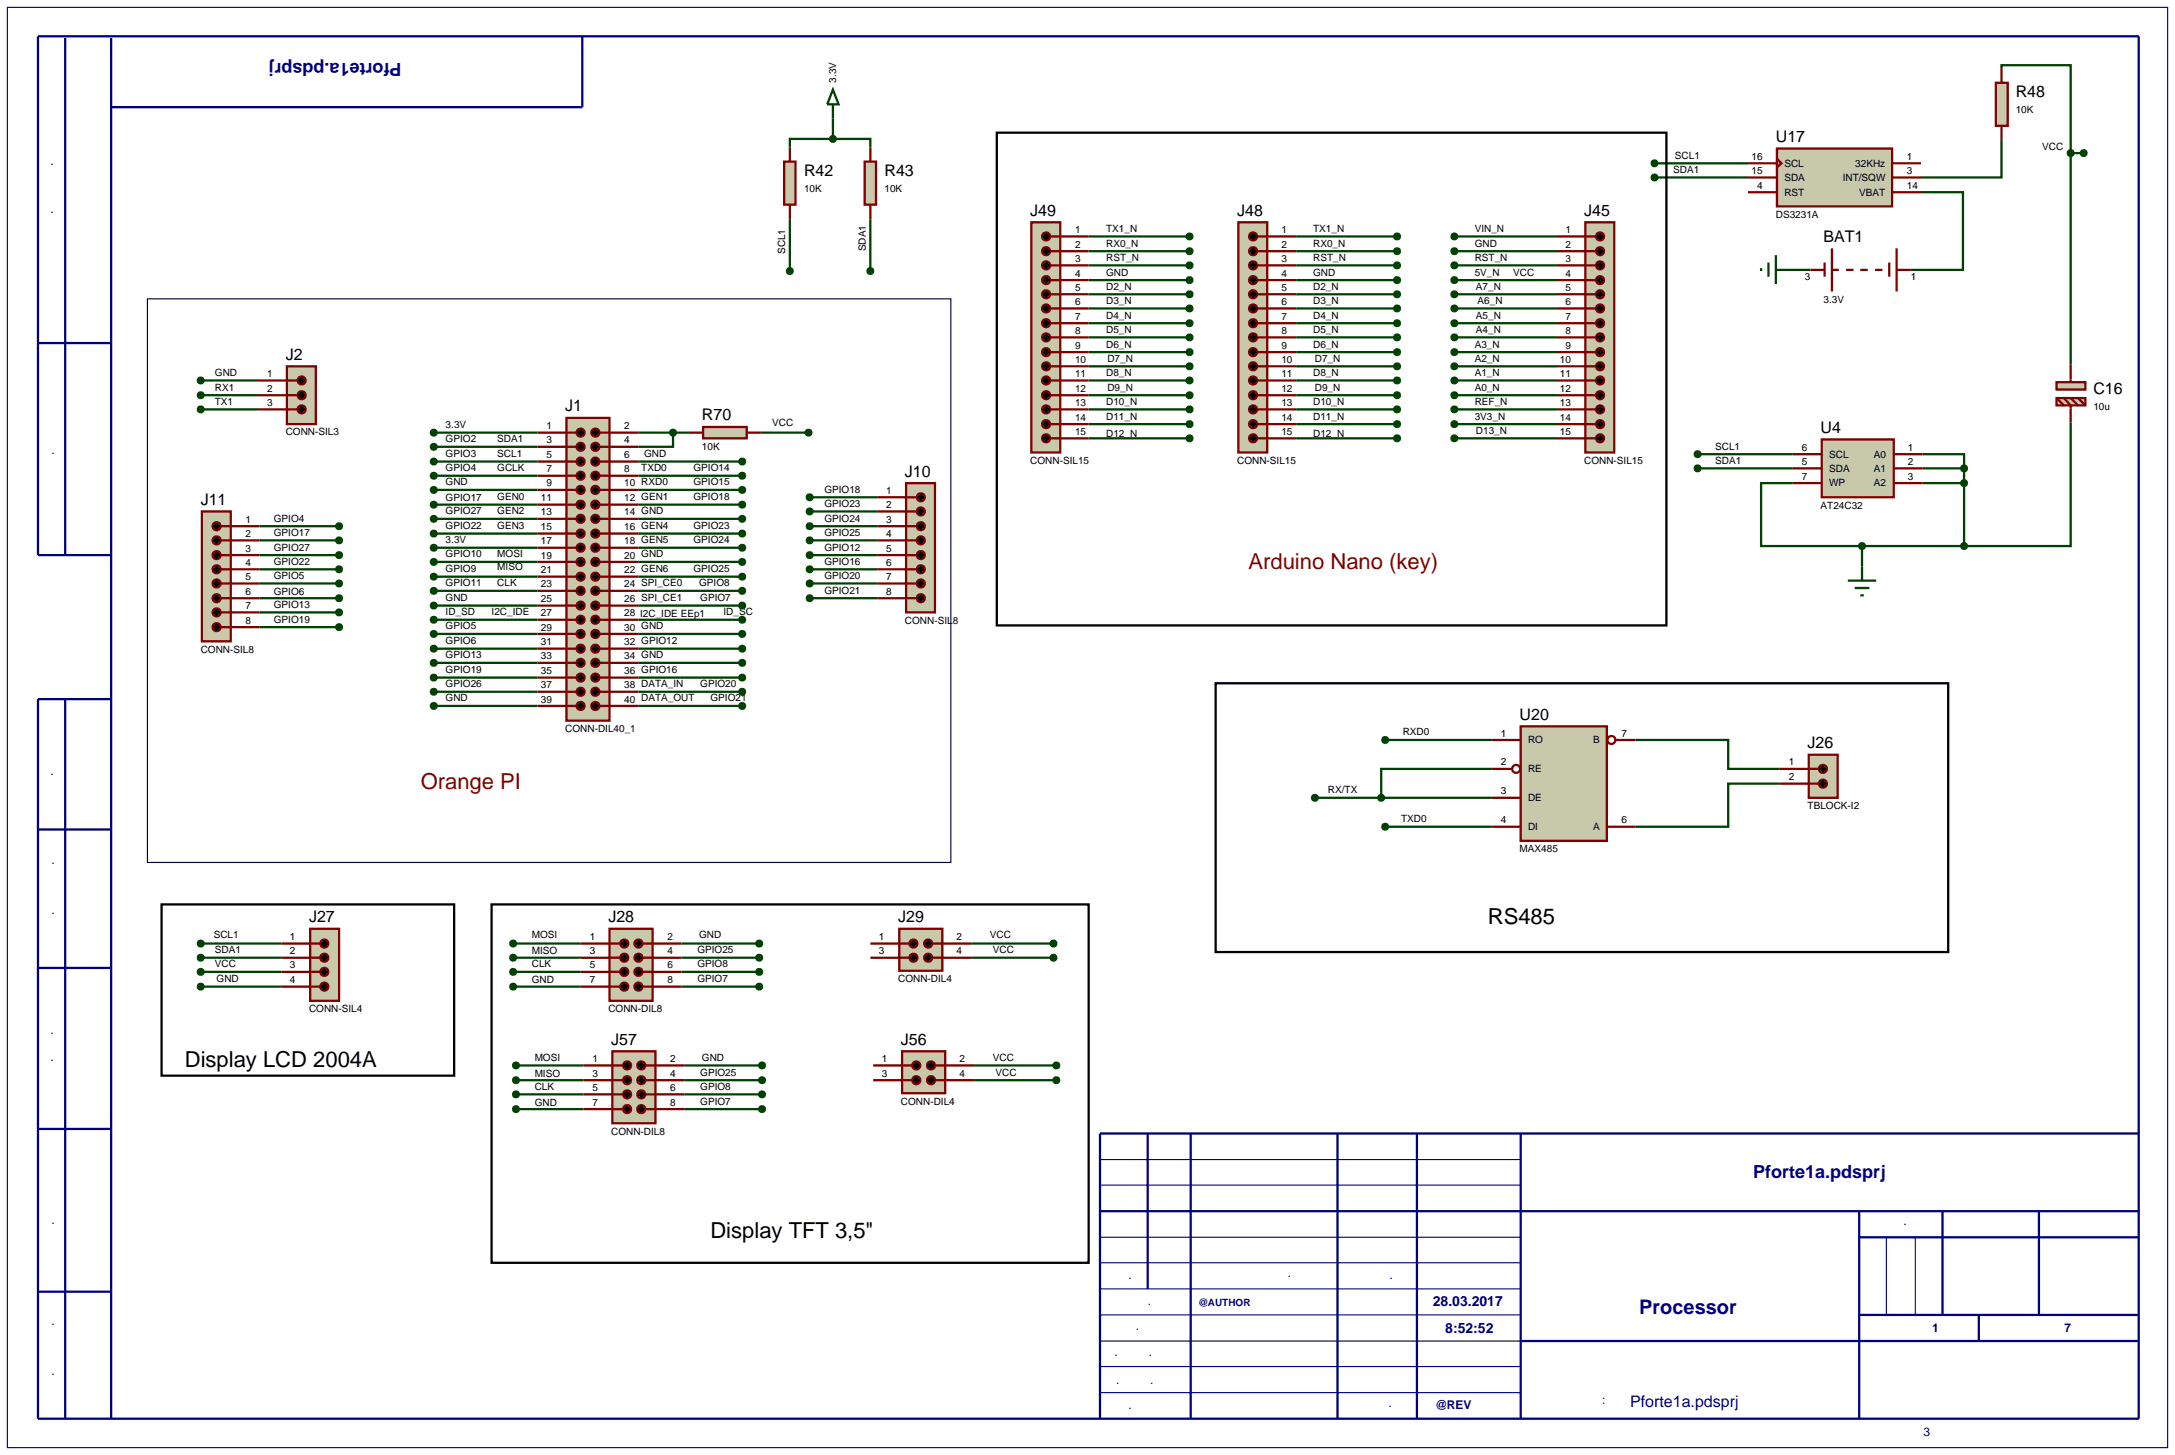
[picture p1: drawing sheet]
<svg xmlns="http://www.w3.org/2000/svg" width="384mm" height="257mm" viewBox="0 0 384 257" stroke-linecap="round" stroke-linejoin="round" font-family="sans-serif">
<defs><g id="words">
<g font-size="3.9" fill="#800000">
<text x="220.2" y="100.4">Arduino Nano (key)</text>
<text x="74.2" y="139.2">Orange PI</text>
</g>
<g font-size="3.9">
<text x="262.4" y="163">RS485</text>
<text x="32.6" y="188.2">Display LCD 2004A</text>
<text x="125.3" y="218.4">Display TFT 3,5&quot;</text>
</g>
<text font-size="3.5" fill="#000080" x="289.1" y="231.8">Processor</text>
<g font-size="3.2" fill="#000080">
<text x="70.8" y="11.2" transform="rotate(-180 70.8 11.2)">Pforte1a.pdsprj</text>
<text x="309.2" y="207.7">Pforte1a.pdsprj</text>
</g>
<g font-size="2.8">
<text x="355.5" y="17.2">R48</text>
<text x="313.2" y="25.1">U17</text>
<text x="141.8" y="31.1">R42</text>
<text x="156" y="31.1">R43</text>
<text x="181.7" y="38.1">J49</text>
<text x="218.2" y="38.1">J48</text>
<text x="279.4" y="38.1">J45</text>
<text x="321.6" y="42.7">BAT1</text>
<text x="50.4" y="63.5">J2</text>
<text x="369.2" y="69.5">C16</text>
<text x="99.7" y="72.6">J1</text>
<text x="123.8" y="74.2">R70</text>
<text x="321.1" y="76.4">U4</text>
<text x="35.4" y="89.1">J11</text>
<text x="159.6" y="84.1">J10</text>
<text x="268" y="127">U20</text>
<text x="318.8" y="132">J26</text>
<text x="54.5" y="162.7">J27</text>
<text x="107.3" y="162.7">J28</text>
<text x="158.4" y="162.7">J29</text>
<text x="107.8" y="184.3">J57</text>
<text x="158.9" y="184.3">J56</text>
</g>
<text font-size="2.8" fill="#000080" x="287.5" y="248.1">Pforte1a.pdsprj</text>
<g font-size="2.5" fill="#000080">
<text x="252.7" y="230.3">28.03.2017</text>
<text x="254.9" y="235">8:52:52</text>
</g>
<g font-size="2.1" fill="#000080">
<text x="9.3" y="42.7" transform="rotate(-90 9.3 42.7)">Перв. примен.</text>
<text x="9.5" y="86.3" transform="rotate(-90 9.5 86.3)">Справ. №</text>
<text x="9.3" y="141.9" transform="rotate(-90 9.3 141.9)">Подп. и дата</text>
<text x="9.5" y="165.2" transform="rotate(-90 9.5 165.2)">Инв. № дубл.</text>
<text x="9.3" y="192.2" transform="rotate(-90 9.3 192.2)">Взам. инв. №</text>
<text x="9.5" y="221.1" transform="rotate(-90 9.5 221.1)">Подп. и дата</text>
<text x="332.2" y="216.1">Лит.</text>
<text x="195.1" y="225.5">Изм.</text>
<text x="218.4" y="225.2">№ докум.</text>
<text x="240" y="225.5">Подп.</text>
<text x="195.3" y="230.1">Разраб.</text>
<text x="195.3" y="234.6">Пров.</text>
<text x="195.3" y="239.2">Т.контр.</text>
<text x="340.8" y="234.9">1</text>
<text x="364.1" y="234.9">7</text>
<text x="195.3" y="244">Н.контр.</text>
<text x="9.5" y="246.5" transform="rotate(-90 9.5 246.5)">Инв. № подл.</text>
<text x="195.6" y="248.4">Утв.</text>
<text x="239" y="248.1">Ревиз.</text>
<text x="253.1" y="248.4">@REV</text>
<text x="269" y="247.6">Файл проекта:</text>
<text x="329.7" y="253.2">Формат А3</text>
</g>
<g font-size="1.8">
<text x="147.5" y="14.6" transform="rotate(-90 147.5 14.6)">3.3V</text>
<text x="355.5" y="20">10K</text>
<text x="295.4" y="28">SCL1</text>
<text x="308.9" y="28.2">16</text>
<text x="314.7" y="29.4">SCL</text>
<text x="327.2" y="29.4">32KHz</text>
<text x="336.3" y="28.2">1</text>
<text x="360.2" y="26.5">VCC</text>
<text x="141.8" y="33.9">10K</text>
<text x="156" y="33.9">10K</text>
<text x="295.1" y="30.5">SDA1</text>
<text x="308.9" y="30.7">15</text>
<text x="309.9" y="33.3">4</text>
<text x="314.7" y="31.9">SDA</text>
<text x="314.7" y="34.5">RST</text>
<text x="325" y="31.9">INT/SQW</text>
<text x="327.9" y="34.5">VBAT</text>
<text x="336.3" y="30.7">3</text>
<text x="336.3" y="33.3">14</text>
<text x="189.6" y="41.1">1</text>
<text x="195.1" y="40.9">TX1_N</text>
<text x="226" y="41.1">1</text>
<text x="231.6" y="40.9">TX1_N</text>
<text x="260.1" y="40.9">VIN_N</text>
<text x="276.1" y="41.1">1</text>
<text x="313.2" y="38.4">DS3231A</text>
<text x="138.5" y="44.8" transform="rotate(-90 138.5 44.8)">SCL1</text>
<text x="152.7" y="44.3" transform="rotate(-90 152.7 44.3)">SDA1</text>
<text x="189.6" y="43.7">2</text>
<text x="189.6" y="46.2">3</text>
<text x="195.1" y="43.5">RX0_N</text>
<text x="195.1" y="46">RST_N</text>
<text x="226" y="43.7">2</text>
<text x="226" y="46.2">3</text>
<text x="231.6" y="43.5">RX0_N</text>
<text x="231.6" y="46">RST_N</text>
<text x="260.1" y="43.5">GND</text>
<text x="260.1" y="46">RST_N</text>
<text x="276.1" y="43.7">2</text>
<text x="276.1" y="46.2">3</text>
<text x="189.6" y="48.8">4</text>
<text x="189.6" y="51.3">5</text>
<text x="189.6" y="53.8">6</text>
<text x="195.1" y="48.6">GND</text>
<text x="195.1" y="51.1">D2_N</text>
<text x="195.1" y="53.6">D3_N</text>
<text x="226" y="48.8">4</text>
<text x="226" y="51.3">5</text>
<text x="226" y="53.8">6</text>
<text x="231.6" y="48.6">GND</text>
<text x="231.6" y="51.1">D2_N</text>
<text x="231.6" y="53.6">D3_N</text>
<text x="260.1" y="48.6">5V_N</text>
<text x="260.3" y="51.1">A7_N</text>
<text x="260.6" y="53.6">A6_N</text>
<text x="266.9" y="48.6">VCC</text>
<text x="276.1" y="48.8">4</text>
<text x="276.1" y="51.3">5</text>
<text x="276.1" y="53.8">6</text>
<text x="318.3" y="49.4">3</text>
<text x="321.6" y="53.4">3.3V</text>
<text x="337" y="49.4">1</text>
<text x="189.6" y="56.4">7</text>
<text x="189.6" y="58.9">8</text>
<text x="195.1" y="56.2">D4_N</text>
<text x="195.1" y="58.7">D5_N</text>
<text x="226" y="56.4">7</text>
<text x="226" y="58.9">8</text>
<text x="231.6" y="56.2">D4_N</text>
<text x="231.6" y="58.7">D5_N</text>
<text x="260.3" y="56.2">A5_N</text>
<text x="260.3" y="58.7">A4_N</text>
<text x="276.1" y="56.4">7</text>
<text x="276.1" y="58.9">8</text>
<text x="189.6" y="61.5">9</text>
<text x="189.6" y="64">10</text>
<text x="195.1" y="61.3">D6_N</text>
<text x="195.3" y="63.8">D7_N</text>
<text x="226" y="61.5">9</text>
<text x="226" y="64">10</text>
<text x="231.6" y="61.3">D6_N</text>
<text x="231.9" y="63.8">D7_N</text>
<text x="260.1" y="61.3">A3_N</text>
<text x="260.1" y="63.8">A2_N</text>
<text x="275.1" y="64">10</text>
<text x="276.1" y="61.5">9</text>
<text x="37.9" y="66.3">GND</text>
<text x="37.9" y="68.9">RX1</text>
<text x="37.9" y="71.4">TX1</text>
<text x="47.1" y="66.5">1</text>
<text x="47.1" y="69.1">2</text>
<text x="47.1" y="71.6">3</text>
<text x="189.6" y="66.5">11</text>
<text x="189.6" y="69.1">12</text>
<text x="189.6" y="71.6">13</text>
<text x="195.1" y="66.3">D8_N</text>
<text x="195.1" y="71.4">D10_N</text>
<text x="195.3" y="68.9">D9_N</text>
<text x="226" y="66.5">11</text>
<text x="226" y="69.1">12</text>
<text x="226" y="71.6">13</text>
<text x="231.6" y="66.3">D8_N</text>
<text x="231.6" y="71.4">D10_N</text>
<text x="231.9" y="68.9">D9_N</text>
<text x="260.1" y="66.3">A1_N</text>
<text x="260.1" y="68.9">A0_N</text>
<text x="260.1" y="71.4">REF_N</text>
<text x="275.1" y="66.5">11</text>
<text x="275.1" y="69.1">12</text>
<text x="275.1" y="71.6">13</text>
<text x="50.4" y="76.8">CONN-SIL3</text>
<text x="78.6" y="75.5">3.3V</text>
<text x="78.6" y="78">GPIO2</text>
<text x="87.7" y="78">SDA1</text>
<text x="96.4" y="75.7">1</text>
<text x="110.1" y="75.7">2</text>
<text x="136.2" y="75.2">VCC</text>
<text x="189.6" y="74.2">14</text>
<text x="189.6" y="76.7">15</text>
<text x="195.1" y="74">D11_N</text>
<text x="195.1" y="77">D12_N</text>
<text x="226" y="74.2">14</text>
<text x="226" y="76.7">15</text>
<text x="231.6" y="74">D11_N</text>
<text x="231.6" y="77">D12_N</text>
<text x="260.1" y="74">3V3_N</text>
<text x="260.3" y="76.5">D13_N</text>
<text x="275.1" y="74.2">14</text>
<text x="275.1" y="76.7">15</text>
<text x="369.2" y="72.3">10u</text>
<text x="78.6" y="80.6">GPIO3</text>
<text x="78.6" y="83.1">GPIO4</text>
<text x="87.7" y="80.6">SCL1</text>
<text x="87.7" y="83.1">GCLK</text>
<text x="96.4" y="78.2">3</text>
<text x="96.4" y="80.8">5</text>
<text x="96.4" y="83.3">7</text>
<text x="110.1" y="78.2">4</text>
<text x="110.1" y="80.8">6</text>
<text x="110.1" y="83.3">8</text>
<text x="113.1" y="83.1">TXD0</text>
<text x="113.6" y="80.6">GND</text>
<text x="122.3" y="83.1">GPIO14</text>
<text x="123.8" y="79.3">10K</text>
<text x="181.7" y="81.8">CONN-SIL15</text>
<text x="218.2" y="81.8">CONN-SIL15</text>
<text x="279.4" y="81.8">CONN-SIL15</text>
<text x="302.5" y="79.3">SCL1</text>
<text x="302.5" y="81.8">SDA1</text>
<text x="317.8" y="79.5">6</text>
<text x="317.8" y="82">5</text>
<text x="322.6" y="80.7">SCL</text>
<text x="322.6" y="83.2">SDA</text>
<text x="330.5" y="83.2">A1</text>
<text x="330.5" y="80.7">A0</text>
<text x="336.5" y="82">2</text>
<text x="336.5" y="79.5">1</text>
<text x="78.6" y="85.6">GND</text>
<text x="78.6" y="88.4">GPIO17</text>
<text x="87.7" y="88.2">GEN0</text>
<text x="95.4" y="88.4">11</text>
<text x="96.4" y="85.8">9</text>
<text x="110.1" y="85.8">10 RXD0</text>
<text x="110.1" y="88.4">12 GEN1</text>
<text x="122.3" y="85.6">GPIO15</text>
<text x="122.3" y="88.2">GPIO18</text>
<text x="145.4" y="86.9">GPIO18</text>
<text x="145.4" y="89.4">GPIO23</text>
<text x="156.3" y="87.1">1</text>
<text x="156.3" y="89.6">2</text>
<text x="317.8" y="84.6">7</text>
<text x="321.1" y="89.7">AT24C32</text>
<text x="322.6" y="85.8">WP</text>
<text x="330.5" y="85.8">A2</text>
<text x="336.5" y="84.6">3</text>
<text x="43.3" y="92.2">1</text>
<text x="43.3" y="94.7">2</text>
<text x="48.3" y="92">GPIO4</text>
<text x="48.3" y="94.5">GPIO17</text>
<text x="78.6" y="90.7">GPIO27</text>
<text x="78.6" y="93.3">GPIO22</text>
<text x="78.6" y="95.8">3.3V</text>
<text x="87.7" y="90.7">GEN2</text>
<text x="87.7" y="93.3">GEN3</text>
<text x="95.4" y="90.9">13</text>
<text x="95.4" y="93.5">15</text>
<text x="95.4" y="96">17</text>
<text x="110.1" y="90.9">14 GND</text>
<text x="110.1" y="93.5">16 GEN4</text>
<text x="110.1" y="96">18 GEN5</text>
<text x="122.3" y="93.3">GPIO23</text>
<text x="122.3" y="95.8">GPIO24</text>
<text x="145.4" y="92">GPIO24</text>
<text x="145.4" y="94.5">GPIO25</text>
<text x="156.3" y="92.2">3</text>
<text x="156.3" y="94.7">4</text>
<text x="43.3" y="97.3">3</text>
<text x="43.3" y="99.8">4</text>
<text x="48.3" y="97.1">GPIO27</text>
<text x="48.3" y="99.6">GPIO22</text>
<text x="78.6" y="98.3">GPIO10</text>
<text x="78.6" y="100.9">GPIO9</text>
<text x="87.7" y="98.3">MOSI</text>
<text x="87.7" y="100.6">MISO</text>
<text x="95.4" y="98.5">19</text>
<text x="95.4" y="101.1">21</text>
<text x="110.1" y="98.5">20 GND</text>
<text x="110.1" y="101.1">22 GEN6</text>
<text x="122.3" y="100.9">GPIO25</text>
<text x="145.4" y="97.1">GPIO12</text>
<text x="145.4" y="99.6">GPIO16</text>
<text x="156.3" y="97.3">5</text>
<text x="156.3" y="99.8">6</text>
<text x="43.3" y="102.3">5</text>
<text x="43.3" y="104.9">6</text>
<text x="43.3" y="107.4">7</text>
<text x="48.3" y="102.1">GPIO5</text>
<text x="48.3" y="104.9">GPIO6</text>
<text x="48.3" y="107.2">GPIO13</text>
<text x="78.6" y="103.4">GPIO11</text>
<text x="78.6" y="106">GND</text>
<text x="87.7" y="103.4">CLK</text>
<text x="95.4" y="103.6">23</text>
<text x="95.4" y="106.2">25</text>
<text x="110.1" y="103.6">24 SPI_CE0</text>
<text x="110.1" y="106.2">26 SPI_CE1</text>
<text x="123.3" y="103.4">GPIO8</text>
<text x="123.5" y="106">GPIO7</text>
<text x="145.4" y="102.1">GPIO20</text>
<text x="145.4" y="104.7">GPIO21</text>
<text x="156.3" y="102.3">7</text>
<text x="156.3" y="104.9">8</text>
<text x="43.3" y="110">8</text>
<text x="48.3" y="109.8">GPIO19</text>
<text x="78.6" y="108.5">ID_SD</text>
<text x="78.6" y="111">GPIO5</text>
<text x="78.6" y="113.6">GPIO6</text>
<text x="86.7" y="108.5">I2C_IDE</text>
<text x="95.4" y="108.7">27</text>
<text x="95.4" y="111.2">29</text>
<text x="95.4" y="113.8">31</text>
<text x="110.1" y="108.7">28 I2C_IDE EEp1</text>
<text x="110.1" y="111.2">30 GND</text>
<text x="110.1" y="113.8">32 GPIO12</text>
<text x="127.6" y="108.5">ID_SC</text>
<text x="159.6" y="110">CONN-SIL8</text>
<text x="35.4" y="115.1">CONN-SIL8</text>
<text x="78.6" y="116.1">GPIO13</text>
<text x="78.6" y="118.7">GPIO19</text>
<text x="95.4" y="116.3">33</text>
<text x="95.4" y="118.9">35</text>
<text x="110.1" y="116.3">34 GND</text>
<text x="110.1" y="118.9">36 GPIO16</text>
<text x="78.6" y="121.2">GPIO26</text>
<text x="78.6" y="123.7">GND</text>
<text x="95.4" y="121.4">37</text>
<text x="95.4" y="123.9">39</text>
<text x="110.1" y="121.4">38 DATA_IN</text>
<text x="110.1" y="123.9">40 DATA_OUT</text>
<text x="123.5" y="121.2">GPIO20</text>
<text x="125.3" y="123.7">GPIO21</text>
<text x="99.7" y="129.1">CONN-DIL40_1</text>
<text x="247.4" y="129.7">RXD0</text>
<text x="264.7" y="129.9">1</text>
<text x="269.5" y="131.1">RO</text>
<text x="281" y="131.1">B</text>
<text x="286" y="129.9">7</text>
<text x="264.7" y="135">2</text>
<text x="269.5" y="136.2">RE</text>
<text x="315.5" y="135">1</text>
<text x="315.5" y="137.6">2</text>
<text x="234.2" y="139.9">RX/TX</text>
<text x="264.7" y="140.1">3</text>
<text x="269.5" y="141.3">DE</text>
<text x="318.8" y="142.7">TBLOCK-I2</text>
<text x="247.1" y="145">TXD0</text>
<text x="264.7" y="145.2">4</text>
<text x="269.5" y="146.4">DI</text>
<text x="281" y="146.4">A</text>
<text x="286" y="145.2">6</text>
<text x="268" y="150.3">MAX485</text>
<text x="37.7" y="165.5">SCL1</text>
<text x="51.1" y="165.8">1</text>
<text x="93.8" y="165.5">MOSI</text>
<text x="104" y="165.8">1</text>
<text x="117.7" y="165.8">2</text>
<text x="123.3" y="165.5">GND</text>
<text x="155" y="165.8">1</text>
<text x="168.7" y="165.8">2</text>
<text x="174.6" y="165.5">VCC</text>
<text x="37.9" y="168.1">SDA1</text>
<text x="37.9" y="170.6">VCC</text>
<text x="38.2" y="173.2">GND</text>
<text x="51.1" y="168.3">2</text>
<text x="51.1" y="170.8">3</text>
<text x="51.1" y="173.4">4</text>
<text x="93.8" y="168.3">MISO</text>
<text x="93.8" y="170.6">CLK</text>
<text x="93.8" y="173.4">GND</text>
<text x="104" y="168.3">3</text>
<text x="104" y="170.8">5</text>
<text x="104" y="173.4">7</text>
<text x="117.7" y="168.3">4</text>
<text x="117.7" y="170.8">6</text>
<text x="117.7" y="173.4">8</text>
<text x="123" y="168.1">GPIO25</text>
<text x="123" y="170.6">GPIO8</text>
<text x="123" y="173.2">GPIO7</text>
<text x="155" y="168.3">3</text>
<text x="158.4" y="173.2">CONN-DIL4</text>
<text x="168.7" y="168.3">4</text>
<text x="175.1" y="168.1">VCC</text>
<text x="54.5" y="178.5">CONN-SIL4</text>
<text x="107.3" y="178.5">CONN-DIL8</text>
<text x="94.3" y="187.1">MOSI</text>
<text x="94.3" y="189.9">MISO</text>
<text x="104.5" y="187.3">1</text>
<text x="104.5" y="189.9">3</text>
<text x="118.2" y="187.3">2</text>
<text x="118.2" y="189.9">4</text>
<text x="123.5" y="189.7">GPIO25</text>
<text x="123.8" y="187.1">GND</text>
<text x="155.5" y="187.3">1</text>
<text x="155.5" y="189.9">3</text>
<text x="169.2" y="187.3">2</text>
<text x="169.2" y="189.9">4</text>
<text x="175.1" y="187.1">VCC</text>
<text x="175.6" y="189.7">VCC</text>
<text x="94.3" y="192.2">CLK</text>
<text x="94.3" y="195">GND</text>
<text x="104.5" y="192.4">5</text>
<text x="104.5" y="195">7</text>
<text x="118.2" y="192.4">6</text>
<text x="118.2" y="195">8</text>
<text x="123.5" y="192.2">GPIO8</text>
<text x="123.5" y="194.8">GPIO7</text>
<text x="158.9" y="194.8">CONN-DIL4</text>
<text x="107.8" y="200.1">CONN-DIL8</text>
</g>
<text font-size="1.8" fill="#000080" x="211.3" y="230.4">@AUTHOR</text>
</g></defs>
<path d="M1.3 1.3h381v254h-381zM194 218.2h74.2M194 209h74.2M194 204.5h74.2M332.7 218.2v13.7M337.8 218.2v13.7M194 222.7h74.2M194 231.9h74.2M194 236.5h74.2M194 227.3h74.2M194 241h74.2M194 245.6h74.2" fill="none" stroke="#000080" stroke-width=".2"/>
<g fill="none" stroke="#000080" stroke-width=".4">
<path d="M11.5 6.7v91.2M19.6 6.7v243.5M102.7 6.4v12.5h-83.1M6.7 60.5h12.9M19.6 97.9h-12.9v-91.5h370.5v243.8h-370.5v-126.9h12.9M11.5 123.3v126.9M6.7 146.3h12.9M6.7 170.7h12.9M6.7 199.1h12.9M202.4 199.9v27.4M210 199.9v50.3M235.9 199.9v50.3"/>
<path d="M249.9 199.9v50.3M268.2 199.9v50.3M377.2 199.9h-183.2v50.3M194 213.6h183.2M327.9 213.6v36.6M327.9 218.2h49.3M342.6 213.6v18.3M359.6 213.6v18.3M6.7 227.8h12.9M268.2 236.5h109M327.9 231.9h49.3M349 231.9v4.6"/>
</g>
<g fill="none" stroke="#004000" stroke-width=".4">
<path d="M353 12v-.5h12.2v15.5M139.3 38.7v9.1M146.9 24.5h-7.6v1.5M146.9 24.5h6.6v1.5M146.9 20.9v3.6M153.5 38.7v9.1M291.8 28.8h16.5M291.8 31.3h16.5M338.8 33.9h7.4v13.7h-9.2M353 24.7v6.6h-14.2M365.2 27h2.3M365.2 27v37.3"/>
<path d="M192 41.7h17.8M192 44.3h17.8M192 46.8h17.8M192 49.4h17.8M192 51.9h17.8M192 54.4h17.8M192 57h17.8M192 59.5h17.8M228.6 41.7h17.8M228.6 44.3h17.8M228.6 46.8h17.8M228.6 49.4h17.8"/>
<path d="M228.6 51.9h17.8M228.6 54.4h17.8M228.6 57h17.8M228.6 59.5h17.8M256.5 41.7h18.1M256.5 44.3h18.1M256.5 46.8h18.1M256.5 49.4h18.1M256.5 51.9h18.1M256.5 54.4h18.1M256.5 57h18.1M256.5 59.5h18.1"/>
<path d="M315.7 47.6h3.6M35.4 67.1h10.1M35.4 69.7h10.1M35.4 72.2h10.1M76.5 76.3h18.3M76.5 78.8h18.3M112.6 76.3h8.9M118.7 76.3v2.5h-6.1M134.2 76.3h8.4M192 67.1h17.8M192 69.7h17.8M192 72.2h17.8"/>
<path d="M192 62.1h17.8M192 64.6h17.8M192 74.8h17.8M192 77.3h17.8M228.6 67.1h17.8M228.6 69.7h17.8M228.6 72.2h17.8M228.6 62.1h17.8M228.6 64.6h17.8M228.6 74.8h17.8M228.6 77.3h17.8M256.5 67.1h18.1"/>
<path d="M256.5 69.7h18.1M256.5 72.2h18.1M256.5 62.1h18.1M256.5 64.6h18.1M256.5 74.8h18.1M256.5 77.3h18.1M365.2 74.5v21.8h-18.8M45.8 92.8h14M45.8 95.3h14M45.8 97.9h14M76.5 81.4h18.3M76.5 83.9h18.3"/>
<path d="M76.5 86.4h18.3M76.5 89h18.3M76.5 91.5h18.3M76.5 94.1h18.3M76.5 96.6h18.3M76.5 99.1h18.3M112.6 81.4h18.3M112.6 83.9h18.3M112.6 86.4h18.3M112.6 89h18.3M112.6 91.5h18.3M112.6 94.1h18.3"/>
<path d="M112.6 96.6h18.3M112.6 99.1h18.3M142.8 87.7h12M142.8 90.2h12M142.8 92.8h12M142.8 95.3h12M142.8 97.9h12M299.4 82.6h16.8M299.4 80.1h16.8M316.2 85.2h-5.6v11.1h17.8M328.4 96.3v3.6M328.4 96.3h18"/>
<path d="M339.1 80.1h7.3v2.5M339.1 82.6h7.3M339.1 85.2h7.3M346.4 82.6v13.7M45.8 100.4h14M45.8 102.9h14M45.8 105.5h14M45.8 108h14M45.8 110.6h14M76.5 101.7h18.3M76.5 104.2h18.3M76.5 106.8h18.3"/>
<path d="M76.5 109.3h18.3M76.5 111.8h18.3M76.5 114.4h18.3M76.5 116.9h18.3M76.5 119.5h18.3M112.6 101.7h18.3M112.6 104.2h18.3M112.6 106.8h18.3M112.6 109.3h18.3M112.6 111.8h18.3M112.6 114.4h18.3M112.6 116.9h18.3"/>
<path d="M112.6 119.5h18.3M142.8 100.4h12M142.8 102.9h12M142.8 105.5h12M76.5 122h18.3M76.5 124.5h18.3M112.6 122h18.3M112.6 124.5h18.3M244.3 130.5h18.8M263.1 135.6h-19.5v5.1M288.5 130.5h16.3v5.1h9.1M313.9 138.2h-9.1v7.6h-16.3"/>
<path d="M231.9 140.7h31.2M244.3 145.8h18.8M35.4 166.4h14.2M35.4 168.9h14.2M35.4 171.4h14.2M35.4 174h14.2M90.5 166.4h11.9M90.5 168.9h11.9M90.5 171.4h11.9M90.5 174h11.9M120.2 166.4h13.7M120.2 168.9h13.7"/>
<path d="M120.2 171.4h13.7M120.2 174h13.7M171.3 166.4h14.5M171.3 168.9h14.5M91 187.9h11.9M91 190.5h11.9M91 193h11.9M91 195.6h11.9M120.7 187.9h13.7M120.7 190.5h13.7M120.7 193h13.7M120.7 195.6h13.7"/>
<path d="M171.8 187.9h14.5M171.8 190.5h14.5"/>
</g>
<path d="M99.9 73.7h7.6v53.4h-7.6z" fill="#c8c8aa" stroke="#800000" stroke-width=".4"/>
<g fill="none" stroke="#800000" stroke-width=".4">
<path d="M94.8 76.3h6.9M94.8 78.8h6.9M105.7 76.3h6.9M105.7 78.8h6.9M94.8 81.4h6.9M94.8 83.9h6.9M94.8 86.4h6.9M94.8 89h6.9M94.8 91.5h6.9M94.8 94.1h6.9M94.8 96.6h6.9M94.8 99.1h6.9"/>
<path d="M105.7 81.4h6.9M105.7 83.9h6.9M105.7 86.4h6.9M105.7 89h6.9M105.7 91.5h6.9M105.7 94.1h6.9M105.7 96.6h6.9M105.7 99.1h6.9M94.8 101.7h6.9M94.8 104.2h6.9M94.8 106.8h6.9M94.8 109.3h6.9"/>
<path d="M94.8 111.8h6.9M94.8 114.4h6.9M94.8 116.9h6.9M94.8 119.5h6.9M105.7 101.7h6.9M105.7 104.2h6.9M105.7 106.8h6.9M105.7 109.3h6.9M105.7 111.8h6.9M105.7 114.4h6.9M105.7 116.9h6.9M105.7 119.5h6.9"/>
<path d="M94.8 122h6.9M94.8 124.5h6.9M105.7 122h6.9M105.7 124.5h6.9"/>
</g>
<g fill="#000" stroke="#800000" stroke-width=".4">
<path d="M101.9 75.8l.5-.2-.7 .7zM102.4 75.6a.68 .68 0 0 1 .7 .7zM103.1 76.3a.68 .68 0 0 1-.7 .7zM101.7 76.3l.7 .7a.68 .68 0 0 1-.7-.7z"/>
<path d="M101.9 78.3l.5-.2-.7 .7zM102.4 78.1a.68 .68 0 0 1 .7 .7zM102.4 79.5l.7-.7a.68 .68 0 0 1-.7 .7zM101.7 78.8l.7 .7a.68 .68 0 0 1-.7-.7z"/>
<path d="M104.5 75.8l.5-.2-.7 .7zM105 75.6a.68 .68 0 0 1 .7 .7zM105.7 76.3a.68 .68 0 0 1-.7 .7zM104.3 76.3l.7 .7a.68 .68 0 0 1-.7-.7z"/>
<path d="M104.5 78.3l.5-.2-.7 .7zM105 78.1a.68 .68 0 0 1 .7 .7zM105 79.5l.7-.7a.68 .68 0 0 1-.7 .7zM104.3 78.8l.7 .7a.68 .68 0 0 1-.7-.7z"/>
<path d="M101.9 80.9l.5-.2-.7 .7zM102.4 80.7a.68 .68 0 0 1 .7 .7zM103.1 81.4a.68 .68 0 0 1-.7 .7zM101.7 81.4l.7 .7a.68 .68 0 0 1-.7-.7z"/>
<path d="M101.9 83.4l.5-.2-.7 .7zM102.4 83.2a.68 .68 0 0 1 .7 .7zM103.1 83.9a.68 .68 0 0 1-.7 .7zM101.7 83.9l.7 .7a.68 .68 0 0 1-.7-.7z"/>
<path d="M101.9 85.9l.5-.2-.7 .7zM102.4 85.7a.68 .68 0 0 1 .7 .7zM103.1 86.4a.68 .68 0 0 1-.7 .7zM101.7 86.4l.7 .7a.68 .68 0 0 1-.7-.7z"/>
<path d="M101.9 88.5l.5-.2-.7 .7zM102.4 88.3a.68 .68 0 0 1 .7 .7zM103.1 89a.68 .68 0 0 1-.7 .7zM101.7 89l.7 .7a.68 .68 0 0 1-.7-.7z"/>
<path d="M101.9 91l.5-.2-.7 .7zM102.4 90.8a.68 .68 0 0 1 .7 .7zM103.1 91.5a.68 .68 0 0 1-.7 .7zM101.7 91.5l.7 .7a.68 .68 0 0 1-.7-.7z"/>
<path d="M101.9 93.6l.5-.2-.7 .7zM102.4 93.4a.68 .68 0 0 1 .7 .7zM102.4 94.8l.7-.7a.68 .68 0 0 1-.7 .7zM101.7 94.1l.7 .7a.68 .68 0 0 1-.7-.7z"/>
<path d="M101.9 96.1l.5-.2-.7 .7zM102.4 95.9a.68 .68 0 0 1 .7 .7zM103.1 96.6a.68 .68 0 0 1-.7 .7zM101.7 96.6l.7 .7a.68 .68 0 0 1-.7-.7z"/>
<path d="M101.9 98.6l.5-.2-.7 .7zM102.4 98.4a.68 .68 0 0 1 .7 .7zM103.1 99.1a.68 .68 0 0 1-.7 .7zM101.7 99.1l.7 .7a.68 .68 0 0 1-.7-.7z"/>
<path d="M104.5 80.9l.5-.2-.7 .7zM105 80.7a.68 .68 0 0 1 .7 .7zM105.7 81.4a.68 .68 0 0 1-.7 .7zM104.3 81.4l.7 .7a.68 .68 0 0 1-.7-.7z"/>
<path d="M104.5 83.4l.5-.2-.7 .7zM105 83.2a.68 .68 0 0 1 .7 .7zM105.7 83.9a.68 .68 0 0 1-.7 .7zM104.3 83.9l.7 .7a.68 .68 0 0 1-.7-.7z"/>
<path d="M104.5 85.9l.5-.2-.7 .7zM105 85.7a.68 .68 0 0 1 .7 .7zM105.7 86.4a.68 .68 0 0 1-.7 .7zM104.3 86.4l.7 .7a.68 .68 0 0 1-.7-.7z"/>
<path d="M104.5 88.5l.5-.2-.7 .7zM105 88.3a.68 .68 0 0 1 .7 .7zM105.7 89a.68 .68 0 0 1-.7 .7zM104.3 89l.7 .7a.68 .68 0 0 1-.7-.7z"/>
<path d="M104.5 91l.5-.2-.7 .7zM105 90.8a.68 .68 0 0 1 .7 .7zM105.7 91.5a.68 .68 0 0 1-.7 .7zM104.3 91.5l.7 .7a.68 .68 0 0 1-.7-.7z"/>
<path d="M104.5 93.6l.5-.2-.7 .7zM105 93.4a.68 .68 0 0 1 .7 .7zM105 94.8l.7-.7a.68 .68 0 0 1-.7 .7zM104.3 94.1l.7 .7a.68 .68 0 0 1-.7-.7z"/>
<path d="M104.5 96.1l.5-.2-.7 .7zM105 95.9a.68 .68 0 0 1 .7 .7zM105.7 96.6a.68 .68 0 0 1-.7 .7zM104.3 96.6l.7 .7a.68 .68 0 0 1-.7-.7z"/>
<path d="M104.5 98.6l.5-.2-.7 .7zM105 98.4a.68 .68 0 0 1 .7 .7zM105.7 99.1a.68 .68 0 0 1-.7 .7zM104.3 99.1l.7 .7a.68 .68 0 0 1-.7-.7z"/>
<path d="M101.9 101.2l.5-.2-.7 .7zM102.4 101a.68 .68 0 0 1 .7 .7zM103.1 101.7a.68 .68 0 0 1-.7 .7zM101.7 101.7l.7 .7a.68 .68 0 0 1-.7-.7z"/>
<path d="M101.9 103.7l.5-.2-.7 .7zM102.4 103.5a.68 .68 0 0 1 .7 .7zM103.1 104.2a.68 .68 0 0 1-.7 .7zM101.7 104.2l.7 .7a.68 .68 0 0 1-.7-.7z"/>
<path d="M101.9 106.3l.5-.2-.7 .7zM102.4 106.1a.68 .68 0 0 1 .7 .7zM102.4 107.5l.7-.7a.68 .68 0 0 1-.7 .7zM101.7 106.8l.7 .7a.68 .68 0 0 1-.7-.7z"/>
<path d="M101.9 108.8l.5-.2-.7 .7zM102.4 108.6a.68 .68 0 0 1 .7 .7zM102.4 110l.7-.7a.68 .68 0 0 1-.7 .7zM101.7 109.3l.7 .7a.68 .68 0 0 1-.7-.7z"/>
<path d="M101.9 111.3l.5-.2-.7 .7zM102.4 111.1a.68 .68 0 0 1 .7 .7zM103.1 111.8a.68 .68 0 0 1-.7 .7zM101.7 111.8l.7 .7a.68 .68 0 0 1-.7-.7z"/>
<path d="M101.9 113.9l.5-.2-.7 .7zM102.4 113.7a.68 .68 0 0 1 .7 .7zM103.1 114.4a.68 .68 0 0 1-.7 .7zM101.7 114.4l.7 .7a.68 .68 0 0 1-.7-.7z"/>
<path d="M101.9 116.4l.5-.2-.7 .7zM102.4 116.2a.68 .68 0 0 1 .7 .7zM103.1 116.9a.68 .68 0 0 1-.7 .7zM101.7 116.9l.7 .7a.68 .68 0 0 1-.7-.7z"/>
<path d="M101.9 119l.5-.2-.7 .7zM102.4 118.8a.68 .68 0 0 1 .7 .7zM103.1 119.5a.68 .68 0 0 1-.7 .7zM101.7 119.5l.7 .7a.68 .68 0 0 1-.7-.7z"/>
<path d="M104.5 101.2l.5-.2-.7 .7zM105 101a.68 .68 0 0 1 .7 .7zM105.7 101.7a.68 .68 0 0 1-.7 .7zM104.3 101.7l.7 .7a.68 .68 0 0 1-.7-.7z"/>
<path d="M104.5 103.7l.5-.2-.7 .7zM105 103.5a.68 .68 0 0 1 .7 .7zM105.7 104.2a.68 .68 0 0 1-.7 .7zM104.3 104.2l.7 .7a.68 .68 0 0 1-.7-.7z"/>
<path d="M104.5 106.3l.5-.2-.7 .7zM105 106.1a.68 .68 0 0 1 .7 .7zM105 107.5l.7-.7a.68 .68 0 0 1-.7 .7zM104.3 106.8l.7 .7a.68 .68 0 0 1-.7-.7z"/>
<path d="M104.5 108.8l.5-.2-.7 .7zM105 108.6a.68 .68 0 0 1 .7 .7zM105 110l.7-.7a.68 .68 0 0 1-.7 .7zM104.3 109.3l.7 .7a.68 .68 0 0 1-.7-.7z"/>
<path d="M104.5 111.3l.5-.2-.7 .7zM105 111.1a.68 .68 0 0 1 .7 .7zM105.7 111.8a.68 .68 0 0 1-.7 .7zM104.3 111.8l.7 .7a.68 .68 0 0 1-.7-.7z"/>
<path d="M104.5 113.9l.5-.2-.7 .7zM105 113.7a.68 .68 0 0 1 .7 .7zM105.7 114.4a.68 .68 0 0 1-.7 .7zM104.3 114.4l.7 .7a.68 .68 0 0 1-.7-.7z"/>
<path d="M104.5 116.4l.5-.2-.7 .7zM105 116.2a.68 .68 0 0 1 .7 .7zM105.7 116.9a.68 .68 0 0 1-.7 .7zM104.3 116.9l.7 .7a.68 .68 0 0 1-.7-.7z"/>
<path d="M104.5 119l.5-.2-.7 .7zM105 118.8a.68 .68 0 0 1 .7 .7zM105.7 119.5a.68 .68 0 0 1-.7 .7zM104.3 119.5l.7 .7a.68 .68 0 0 1-.7-.7z"/>
<path d="M101.9 121.5l.5-.2-.7 .7zM102.4 121.3a.68 .68 0 0 1 .7 .7zM102.4 122.7l.7-.7a.68 .68 0 0 1-.7 .7zM101.7 122l.7 .7a.68 .68 0 0 1-.7-.7z"/>
<path d="M101.9 124l.5-.2-.7 .7zM102.4 123.8a.68 .68 0 0 1 .7 .7zM103.1 124.5a.68 .68 0 0 1-.7 .7zM101.7 124.5l.7 .7a.68 .68 0 0 1-.7-.7z"/>
<path d="M104.5 121.5l.5-.2-.7 .7zM105 121.3a.68 .68 0 0 1 .7 .7zM105 122.7l.7-.7a.68 .68 0 0 1-.7 .7zM104.3 122l.7 .7a.68 .68 0 0 1-.7-.7z"/>
<path d="M104.5 124l.5-.2-.7 .7zM105 123.8a.68 .68 0 0 1 .7 .7zM105.7 124.5a.68 .68 0 0 1-.7 .7zM104.3 124.5l.7 .7a.68 .68 0 0 1-.7-.7z"/>
</g>
<g fill="#000">
<path d="M101.7 76.3l.7-.7 .7 .7-.7 .7zM101.7 78.8l.7-.7 .7 .7-.7 .7zM104.3 76.3l.7-.7 .7 .7-.7 .7zM104.3 78.8l.7-.7 .7 .7-.7 .7zM101.7 81.4l.7-.7 .7 .7-.7 .7zM101.7 83.9l.7-.7 .7 .7-.7 .7zM101.7 86.4l.7-.7 .7 .7-.7 .7zM101.7 89l.7-.7 .7 .7-.7 .7zM101.7 91.5l.7-.7 .7 .7-.7 .7zM101.7 94.1l.7-.7 .7 .7-.7 .7zM101.7 96.6l.7-.7 .7 .7-.7 .7zM101.7 99.1l.7-.7 .7 .7-.7 .7z"/>
<path d="M104.3 81.4l.7-.7 .7 .7-.7 .7zM105 83.2l.7 .7-.7 .7-.7-.7zM104.3 86.4l.7-.7 .7 .7-.7 .7zM105 88.3l.7 .7-.7 .7-.7-.7zM104.3 91.5l.7-.7 .7 .7-.7 .7zM104.3 94.1l.7-.7 .7 .7-.7 .7zM105 95.9l.7 .7-.7 .7-.7-.7zM104.3 99.1l.7-.7 .7 .7-.7 .7zM101.7 101.7l.7-.7 .7 .7-.7 .7zM101.7 104.2l.7-.7 .7 .7-.7 .7zM101.7 106.8l.7-.7 .7 .7-.7 .7zM102.4 108.6l.7 .7-.7 .7-.7-.7z"/>
<path d="M101.7 111.8l.7-.7 .7 .7-.7 .7zM101.7 114.4l.7-.7 .7 .7-.7 .7zM101.7 116.9l.7-.7 .7 .7-.7 .7zM101.7 119.5l.7-.7 .7 .7-.7 .7zM104.3 101.7l.7-.7 .7 .7-.7 .7zM105 103.5l.7 .7-.7 .7-.7-.7zM104.3 106.8l.7-.7 .7 .7-.7 .7zM105 108.6l.7 .7-.7 .7-.7-.7zM104.3 111.8l.7-.7 .7 .7-.7 .7zM104.3 114.4l.7-.7 .7 .7-.7 .7zM104.3 116.9l.7-.7 .7 .7-.7 .7zM104.3 119.5l.7-.7 .7 .7-.7 .7z"/>
<path d="M102.4 121.3l.7 .7-.7 .7-.7-.7zM101.7 124.5l.7-.7 .7 .7-.7 .7zM105 121.3l.7 .7-.7 .7-.7-.7zM104.3 124.5l.7-.7 .7 .7-.7 .7z"/>
</g>
<path d="M76.2 75.9l.3-.1-.5 .5zM76.5 75.8l.3 .1 .2 .4zM77 76.3l-.1 .3-.4 .2zM76 76.3l.5 .5-.4-.2z" fill="#004000" stroke="#004000" stroke-width=".4"/>
<path d="M76.5 75.8l.5 .5-.5 .5-.5-.5z" fill="#004000"/>
<path d="M76.1 78.5l.4-.2-.5 .5zM76.5 78.3l.3 .1 .2 .4zM76.5 79.3l.5-.5-.2 .4zM76 78.8l.5 .5-.4-.2z" fill="#004000" stroke="#004000" stroke-width=".4"/>
<path d="M76 78.8l.5-.5 .5 .5-.5 .5z" fill="#004000"/>
<path d="M76.1 81.1l.4-.2-.5 .5zM76.5 80.9l.3 .1 .2 .4zM76.5 81.9l.5-.5-.2 .4zM76 81.4l.5 .5-.4-.2z" fill="#004000" stroke="#004000" stroke-width=".4"/>
<path d="M76 81.4l.5-.5 .5 .5-.5 .5z" fill="#004000"/>
<path d="M76.2 83.5l.3-.1-.5 .5zM76.5 83.4l.4 .2 .1 .3zM76.5 84.4l.5-.5-.2 .4zM76 83.9l.5 .5-.4-.2z" fill="#004000" stroke="#004000" stroke-width=".4"/>
<path d="M76.5 83.4l.5 .5-.5 .5-.5-.5z" fill="#004000"/>
<path d="M76.1 86.1l.4-.2-.5 .5zM76.5 85.9l.3 .1 .2 .4zM77 86.4l-.1 .3-.4 .2zM76 86.4l.5 .5-.4-.2z" fill="#004000" stroke="#004000" stroke-width=".4"/>
<path d="M76 86.4l.5-.5 .5 .5-.5 .5z" fill="#004000"/>
<path d="M76.1 88.7l.4-.2-.5 .5zM76.5 88.5l.3 .1 .2 .4zM76.5 89.5l.5-.5-.1 .3zM76 89l.5 .5-.4-.2z" fill="#004000" stroke="#004000" stroke-width=".4"/>
<path d="M76 89l.5-.5 .5 .5-.5 .5z" fill="#004000"/>
<path d="M76.1 91.2l.4-.2-.5 .5zM76.5 91l.3 .1 .2 .4zM76.5 92l.5-.5-.2 .4zM76 91.5l.5 .5-.4-.2z" fill="#004000" stroke="#004000" stroke-width=".4"/>
<path d="M76 91.5l.5-.5 .5 .5-.5 .5z" fill="#004000"/>
<path d="M76.1 93.8l.4-.2-.5 .5zM76.5 93.6l.3 .1 .2 .4zM76.5 94.6l.5-.5-.2 .4zM76 94.1l.5 .5-.4-.2z" fill="#004000" stroke="#004000" stroke-width=".4"/>
<path d="M76 94.1l.5-.5 .5 .5-.5 .5z" fill="#004000"/>
<path d="M76.2 96.2l.3-.1-.5 .5zM76.5 96.1l.4 .2 .1 .3zM76.5 97.1l.5-.5-.2 .4zM76 96.6l.5 .5-.4-.2z" fill="#004000" stroke="#004000" stroke-width=".4"/>
<path d="M76.5 96.1l.5 .5-.5 .5-.5-.5z" fill="#004000"/>
<path d="M76.1 98.8l.4-.2-.5 .5zM76.5 98.6l.3 .1 .2 .4zM77 99.1l-.1 .3-.4 .2zM76 99.1l.5 .5-.4-.2z" fill="#004000" stroke="#004000" stroke-width=".4"/>
<path d="M76 99.1l.5-.5 .5 .5-.5 .5z" fill="#004000"/>
<path d="M76.1 101.4l.4-.2-.5 .5zM76.5 101.2l.3 .1 .2 .4zM77 101.7l-.1 .3-.4 .2zM76 101.7l.5 .5-.4-.2z" fill="#004000" stroke="#004000" stroke-width=".4"/>
<path d="M76 101.7l.5-.5 .5 .5-.5 .5z" fill="#004000"/>
<path d="M76.1 103.9l.4-.2-.5 .5zM76.5 103.7l.3 .1 .2 .4zM76.5 104.7l.5-.5-.2 .4zM76 104.2l.5 .5-.4-.2z" fill="#004000" stroke="#004000" stroke-width=".4"/>
<path d="M76 104.2l.5-.5 .5 .5-.5 .5z" fill="#004000"/>
<path d="M76.1 106.5l.4-.2-.5 .5zM76.5 106.3l.3 .1 .2 .4zM76.5 107.3l.5-.5-.2 .4zM76 106.8l.5 .5-.4-.2z" fill="#004000" stroke="#004000" stroke-width=".4"/>
<path d="M76 106.8l.5-.5 .5 .5-.5 .5z" fill="#004000"/>
<path d="M76.2 108.9l.3-.1-.5 .5zM76.5 108.8l.4 .2 .1 .3zM76.5 109.8l.5-.5-.2 .4zM76 109.3l.5 .5-.4-.2z" fill="#004000" stroke="#004000" stroke-width=".4"/>
<path d="M76.5 108.8l.5 .5-.5 .5-.5-.5z" fill="#004000"/>
<path d="M76.1 111.5l.4-.2-.5 .5zM76.5 111.3l.3 .1 .2 .4zM77 111.8l-.1 .3-.4 .2zM76 111.8l.5 .5-.4-.2z" fill="#004000" stroke="#004000" stroke-width=".4"/>
<path d="M76 111.8l.5-.5 .5 .5-.5 .5z" fill="#004000"/>
<path d="M76.1 114.1l.4-.2-.5 .5zM76.5 113.9l.3 .1 .2 .4zM77 114.4l-.1 .3-.4 .2zM76 114.4l.5 .5-.4-.2z" fill="#004000" stroke="#004000" stroke-width=".4"/>
<path d="M76 114.4l.5-.5 .5 .5-.5 .5z" fill="#004000"/>
<path d="M76.1 116.6l.4-.2-.5 .5zM76.5 116.4l.3 .1 .2 .4zM76.5 117.4l.5-.5-.2 .4zM76 116.9l.5 .5-.4-.2z" fill="#004000" stroke="#004000" stroke-width=".4"/>
<path d="M76 116.9l.5-.5 .5 .5-.5 .5z" fill="#004000"/>
<path d="M76.1 119.2l.4-.2-.5 .5zM76.5 119l.3 .1 .2 .4zM76.5 120l.5-.5-.2 .4zM76 119.5l.5 .5-.4-.2z" fill="#004000" stroke="#004000" stroke-width=".4"/>
<path d="M76 119.5l.5-.5 .5 .5-.5 .5z" fill="#004000"/>
<path d="M76.2 121.6l.3-.1-.5 .5zM76.5 121.5l.4 .2 .1 .3zM76.5 122.5l.5-.5-.2 .4zM76 122l.5 .5-.4-.2z" fill="#004000" stroke="#004000" stroke-width=".4"/>
<path d="M76.5 121.5l.5 .5-.5 .5-.5-.5z" fill="#004000"/>
<path d="M76.1 124.2l.4-.2-.5 .5zM76.5 124l.3 .1 .2 .4zM77 124.5l-.1 .3-.4 .2zM76 124.5l.5 .5-.4-.2z" fill="#004000" stroke="#004000" stroke-width=".4"/>
<path d="M76 124.5l.5-.5 .5 .5-.5 .5z" fill="#004000"/>
<path d="M130.6 81l.3-.1-.5 .5zM130.9 80.9l.3 .1 .2 .4zM131.4 81.4l-.2 .4-.3 .1zM130.4 81.4l.5 .5-.3-.1z" fill="#004000" stroke="#004000" stroke-width=".4"/>
<path d="M130.4 81.4l.5-.5 .5 .5-.5 .5z" fill="#004000"/>
<path d="M130.6 83.5l.3-.1-.5 .5zM130.9 83.4l.3 .1 .2 .4zM131.4 83.9l-.2 .4-.3 .1zM130.4 83.9l.5 .5-.3-.1z" fill="#004000" stroke="#004000" stroke-width=".4"/>
<path d="M130.9 83.4l.5 .5-.5 .5-.5-.5z" fill="#004000"/>
<path d="M130.6 86l.3-.1-.5 .5zM130.9 85.9l.3 .1 .2 .4zM131.4 86.4l-.2 .4-.3 .1zM130.4 86.4l.5 .5-.4-.2z" fill="#004000" stroke="#004000" stroke-width=".4"/>
<path d="M130.4 86.4l.5-.5 .5 .5-.5 .5z" fill="#004000"/>
<path d="M130.6 88.6l.3-.1-.5 .5zM130.9 88.5l.3 .1 .2 .4zM131.4 89l-.2 .4-.3 .1zM130.4 89l.5 .5-.4-.2z" fill="#004000" stroke="#004000" stroke-width=".4"/>
<path d="M130.4 89l.5-.5 .5 .5-.5 .5z" fill="#004000"/>
<path d="M130.6 91.1l.3-.1-.5 .5zM130.9 91l.3 .1 .2 .4zM131.4 91.5l-.2 .4-.3 .1zM130.4 91.5l.5 .5-.3-.1z" fill="#004000" stroke="#004000" stroke-width=".4"/>
<path d="M130.4 91.5l.5-.5 .5 .5-.5 .5z" fill="#004000"/>
<path d="M130.6 93.7l.3-.1-.5 .5zM130.9 93.6l.3 .1 .2 .4zM131.4 94.1l-.2 .4-.3 .1zM130.4 94.1l.5 .5-.4-.2z" fill="#004000" stroke="#004000" stroke-width=".4"/>
<path d="M130.4 94.1l.5-.5 .5 .5-.5 .5z" fill="#004000"/>
<path d="M130.6 96.2l.3-.1-.5 .5zM130.9 96.1l.3 .1 .2 .4zM131.4 96.6l-.2 .4-.3 .1zM130.4 96.6l.5 .5-.3-.1z" fill="#004000" stroke="#004000" stroke-width=".4"/>
<path d="M130.9 96.1l.5 .5-.5 .5-.5-.5z" fill="#004000"/>
<path d="M130.6 98.7l.3-.1-.5 .5zM130.9 98.6l.3 .1 .2 .4zM131.4 99.1l-.2 .4-.3 .1zM130.4 99.1l.5 .5-.4-.2z" fill="#004000" stroke="#004000" stroke-width=".4"/>
<path d="M130.4 99.1l.5-.5 .5 .5-.5 .5z" fill="#004000"/>
<path d="M130.6 101.3l.3-.1-.5 .5zM130.9 101.2l.3 .1 .2 .4zM131.4 101.7l-.2 .4-.3 .1zM130.4 101.7l.5 .5-.4-.2z" fill="#004000" stroke="#004000" stroke-width=".4"/>
<path d="M130.4 101.7l.5-.5 .5 .5-.5 .5z" fill="#004000"/>
<path d="M130.5 103.9l.4-.2-.5 .5zM130.9 103.7l.3 .1 .2 .4zM131.4 104.2l-.2 .4-.3 .1zM130.4 104.2l.5 .5-.3-.1z" fill="#004000" stroke="#004000" stroke-width=".4"/>
<path d="M130.4 104.2l.5-.5 .5 .5-.5 .5z" fill="#004000"/>
<path d="M130.5 106.5l.4-.2-.5 .5zM130.9 106.3l.3 .1 .2 .4zM131.4 106.8l-.2 .4-.3 .1zM130.4 106.8l.5 .5-.4-.2z" fill="#004000" stroke="#004000" stroke-width=".4"/>
<path d="M130.4 106.8l.5-.5 .5 .5-.5 .5z" fill="#004000"/>
<path d="M130.6 108.9l.3-.1-.5 .5zM130.9 108.8l.3 .1 .2 .4zM131.4 109.3l-.2 .4-.3 .1zM130.4 109.3l.5 .5-.4-.2z" fill="#004000" stroke="#004000" stroke-width=".4"/>
<path d="M130.9 108.8l.5 .5-.5 .5-.5-.5z" fill="#004000"/>
<path d="M130.6 111.4l.3-.1-.5 .5zM130.9 111.3l.3 .1 .2 .4zM131.4 111.8l-.2 .4-.3 .1zM130.4 111.8l.5 .5-.4-.2z" fill="#004000" stroke="#004000" stroke-width=".4"/>
<path d="M130.4 111.8l.5-.5 .5 .5-.5 .5z" fill="#004000"/>
<path d="M130.6 114l.3-.1-.5 .5zM130.9 113.9l.3 .1 .2 .4zM131.4 114.4l-.2 .4-.3 .1zM130.4 114.4l.5 .5-.4-.2z" fill="#004000" stroke="#004000" stroke-width=".4"/>
<path d="M130.4 114.4l.5-.5 .5 .5-.5 .5z" fill="#004000"/>
<path d="M130.6 116.5l.3-.1-.5 .5zM130.9 116.4l.3 .1 .2 .4zM131.4 116.9l-.2 .4-.3 .1zM130.4 116.9l.5 .5-.4-.2z" fill="#004000" stroke="#004000" stroke-width=".4"/>
<path d="M130.4 116.9l.5-.5 .5 .5-.5 .5z" fill="#004000"/>
<path d="M130.6 119.1l.3-.1-.5 .5zM130.9 119l.3 .1 .2 .4zM131.4 119.5l-.2 .4-.3 .1zM130.4 119.5l.5 .5-.3-.1z" fill="#004000" stroke="#004000" stroke-width=".4"/>
<path d="M130.4 119.5l.5-.5 .5 .5-.5 .5z" fill="#004000"/>
<path d="M130.6 121.6l.3-.1-.5 .5zM130.9 121.5l.3 .1 .2 .4zM131.4 122l-.2 .4-.3 .1zM130.4 122l.5 .5-.3-.1z" fill="#004000" stroke="#004000" stroke-width=".4"/>
<path d="M130.9 121.5l.5 .5-.5 .5-.5-.5z" fill="#004000"/>
<path d="M130.5 124.2l.4-.2-.5 .5zM130.9 124l.3 .1 .2 .4zM131.4 124.5l-.2 .4-.3 .1zM130.4 124.5l.5 .5-.4-.2z" fill="#004000" stroke="#004000" stroke-width=".4"/>
<path d="M130.4 124.5l.5-.5 .5 .5-.5 .5z" fill="#004000"/>
<path d="M50.6 64.6h5.1v10.2h-5.1z" fill="#c8c8aa" stroke="#800000" stroke-width=".4"/>
<path d="M45.5 67.1h6.9M45.5 69.7h6.9M45.5 72.2h6.9" fill="none" stroke="#800000" stroke-width=".4"/>
<g fill="#000" stroke="#800000" stroke-width=".4">
<path d="M52.7 66.6l.5-.2-.7 .7zM53.2 66.4a.68 .68 0 0 1 .7 .7zM53.2 67.8l.7-.7a.68 .68 0 0 1-.7 .7zM52.5 67.1l.7 .7a.68 .68 0 0 1-.7-.7z"/>
<path d="M52.7 69.2l.5-.2-.7 .7zM53.2 69a.68 .68 0 0 1 .7 .7zM53.9 69.7a.68 .68 0 0 1-.7 .7zM52.5 69.7l.7 .7a.68 .68 0 0 1-.7-.7z"/>
<path d="M52.7 71.7l.5-.2-.7 .7zM53.2 71.5a.68 .68 0 0 1 .7 .7zM53.9 72.2a.68 .68 0 0 1-.7 .7zM52.5 72.2l.7 .7a.68 .68 0 0 1-.7-.7z"/>
</g>
<path d="M53.2 66.4l.7 .7-.7 .7-.7-.7zM53.2 69l.7 .7-.7 .7-.7-.7zM53.2 71.5l.7 .7-.7 .7-.7-.7z" fill="#000"/>
<path d="M35.1 66.7l.3-.1-.5 .5zM35.4 66.6l.3 .1 .2 .4zM35.4 67.6l.5-.5-.2 .4zM34.9 67.1l.5 .5-.3-.1z" fill="#004000" stroke="#004000" stroke-width=".4"/>
<path d="M35.4 66.6l.5 .5-.5 .5-.5-.5z" fill="#004000"/>
<path d="M35.1 69.3l.3-.1-.5 .5zM35.4 69.2l.3 .1 .2 .4zM35.4 70.2l.5-.5-.2 .4zM34.9 69.7l.5 .5-.3-.1z" fill="#004000" stroke="#004000" stroke-width=".4"/>
<path d="M35.4 69.2l.5 .5-.5 .5-.5-.5z" fill="#004000"/>
<path d="M35 71.9l.4-.2-.5 .5zM35.4 71.7l.3 .1 .2 .4zM35.4 72.7l.5-.5-.1 .3zM34.9 72.2l.5 .5-.4-.2z" fill="#004000" stroke="#004000" stroke-width=".4"/>
<path d="M34.9 72.2l.5-.5 .5 .5-.5 .5z" fill="#004000"/>
<path d="M26 52.7h141.7v99.4h-141.7z" fill="none" stroke="#000040" stroke-width=".2"/>
<path d="M310.6 47.3v.5M311.9 46.3v2.5M313.2 47.6h2.5M313.2 45v5.1" fill="none" stroke="#004000" stroke-width=".4"/>
<path d="M352 14.6h2.1v7.6h-2.1z" fill="#c8c8aa" stroke="#800000" stroke-width=".4"/>
<path d="M353 12v2.6M353 22.2v2.5" fill="none" stroke="#800000" stroke-width=".4"/>
<path d="M367.1 26.7l.4-.2-.5 .5zM367.5 26.5l.3 .1 .2 .4zM368 27l-.1 .3-.4 .2zM367 27l.5 .5-.4-.2z" fill="#004000" stroke="#004000" stroke-width=".4"/>
<path d="M367 27l.5-.5 .5 .5-.5 .5z" fill="#004000"/>
<path d="M313.4 26.2h20.3v10.2h-20.3z" fill="#c8c8aa" stroke="#800000" stroke-width=".4"/>
<path d="M308.3 31.3h5.1M308.3 33.9h5.1M308.3 28.8h5.1M313.4 28l.8 .8-.8 .7zM333.7 31.3h5.1M333.7 33.9h5.1M333.7 28.8h5.1" fill="none" stroke="#800000" stroke-width=".4"/>
<path d="M291.5 28.4l.3-.1-.5 .5zM291.8 28.3l.4 .2 .1 .3zM291.8 29.3l.5-.5-.1 .3zM291.3 28.8l.5 .5-.3-.1z" fill="#004000" stroke="#004000" stroke-width=".4"/>
<path d="M291.3 28.8l.5-.5 .5 .5-.5 .5z" fill="#004000"/>
<path d="M291.4 31l.4-.2-.5 .5zM291.8 30.8l.3 .1 .2 .4zM292.3 31.3l-.1 .3-.4 .2zM291.3 31.3l.5 .5-.4-.2z" fill="#004000" stroke="#004000" stroke-width=".4"/>
<path d="M291.3 31.3l.5-.5 .5 .5-.5 .5z" fill="#004000"/>
<path d="M319.3 47.6h2.5M321.8 46.3v2.5M323.1 43.8v7.6M323.1 47.6h1.2M325.6 47.6h1.3M328.1 47.6h1.3M330.7 47.6h1.3M333.2 46.3v2.5M334.5 43.8v7.6M334.5 47.6h2.5" fill="none" stroke="#800000" stroke-width=".4"/>
<path d="M268.2 128.1h15.2v20.2h-15.2z" fill="#c8c8aa" stroke="#800000" stroke-width=".4"/>
<g fill="none" stroke="#800000" stroke-width=".4">
<path d="M263.1 130.5h5.1M263.1 135.6h3.6M285 130.5h3.5M263.1 140.7h5.1M263.1 145.8h5.1M283.4 145.8h5.1"/>
<circle cx="267.4" cy="135.6" r=".7"/>
<circle cx="284.2" cy="130.5" r=".7"/>
</g>
<path d="M319 133.1h5.1v7.6h-5.1z" fill="#c8c8aa" stroke="#800000" stroke-width=".4"/>
<path d="M313.9 135.6h6.9M313.9 138.2h6.9" fill="none" stroke="#800000" stroke-width=".4"/>
<g fill="#000" stroke="#800000" stroke-width=".4">
<path d="M321 135.1l.5-.2-.7 .7zM321.5 134.9a.68 .68 0 0 1 .7 .7zM322.2 135.6a.68 .68 0 0 1-.7 .7zM320.8 135.6l.7 .7a.68 .68 0 0 1-.7-.7z"/>
<path d="M321 137.7l.5-.2-.7 .7zM321.5 137.5a.68 .68 0 0 1 .7 .7zM322.2 138.2a.68 .68 0 0 1-.7 .7zM320.8 138.2l.7 .7a.68 .68 0 0 1-.7-.7z"/>
</g>
<path d="M320.8 135.6l.7-.7 .7 .7-.7 .7zM320.8 138.2l.7-.7 .7 .7-.7 .7z" fill="#000"/>
<path d="M231.6 140.3l.3-.1-.5 .5zM231.9 140.2l.3 .1 .2 .4zM231.9 141.2l.5-.5-.2 .4zM231.4 140.7l.5 .5-.4-.2z" fill="#004000" stroke="#004000" stroke-width=".4"/>
<path d="M231.9 140.2l.5 .5-.5 .5-.5-.5z" fill="#004000"/>
<path d="M243.2 140.4l.4-.2-.5 .5zM243.6 140.2l.4 .2 .1 .3zM243.6 141.2l.5-.5-.1 .3zM243.1 140.7l.5 .5-.3-.1z" fill="#004000" stroke="#004000" stroke-width=".4"/>
<path d="M243.1 140.7l.5-.5 .5 .5-.5 .5z" fill="#004000"/>
<path d="M243.9 145.5l.4-.2-.5 .5zM244.3 145.3l.3 .1 .2 .4zM244.8 145.8l-.1 .3-.4 .2zM243.8 145.8l.5 .5-.4-.2z" fill="#004000" stroke="#004000" stroke-width=".4"/>
<path d="M243.8 145.8l.5-.5 .5 .5-.5 .5z" fill="#004000"/>
<path d="M243.9 130.2l.4-.2-.5 .5zM244.3 130l.4 .2 .1 .3zM244.8 130.5l-.1 .3-.4 .2zM243.8 130.5l.5 .5-.4-.2z" fill="#004000" stroke="#004000" stroke-width=".4"/>
<path d="M243.8 130.5l.5-.5 .5 .5-.5 .5z" fill="#004000"/>
<path d="M54.7 163.8h5.1v12.7h-5.1z" fill="#c8c8aa" stroke="#800000" stroke-width=".4"/>
<path d="M49.6 166.4h6.9M49.6 168.9h6.9M49.6 171.4h6.9M49.6 174h6.9" fill="none" stroke="#800000" stroke-width=".4"/>
<g fill="#000" stroke="#800000" stroke-width=".4">
<path d="M56.7 165.9l.5-.2-.7 .7zM57.2 165.7a.68 .68 0 0 1 .7 .7zM57.2 167.1l.7-.7a.68 .68 0 0 1-.7 .7zM56.5 166.4l.7 .7a.68 .68 0 0 1-.7-.7z"/>
<path d="M56.7 168.4l.5-.2-.7 .7zM57.2 168.2a.68 .68 0 0 1 .7 .7zM57.9 168.9a.68 .68 0 0 1-.7 .7zM56.5 168.9l.7 .7a.68 .68 0 0 1-.7-.7z"/>
<path d="M56.7 170.9l.5-.2-.7 .7zM57.2 170.7a.68 .68 0 0 1 .7 .7zM57.2 172.1l.7-.7a.68 .68 0 0 1-.7 .7zM56.5 171.4l.7 .7a.68 .68 0 0 1-.7-.7z"/>
<path d="M56.7 173.5l.5-.2-.7 .7zM57.2 173.3a.68 .68 0 0 1 .7 .7zM57.9 174a.68 .68 0 0 1-.7 .7zM56.5 174l.7 .7a.68 .68 0 0 1-.7-.7z"/>
</g>
<path d="M56.5 166.4l.7-.7 .7 .7-.7 .7zM56.5 168.9l.7-.7 .7 .7-.7 .7zM56.5 171.4l.7-.7 .7 .7-.7 .7zM56.5 174l.7-.7 .7 .7-.7 .7z" fill="#000"/>
<path d="M28.5 159.5h51.6v30.2h-51.6z" fill="none" stroke="#000" stroke-width=".4"/>
<path d="M35 166.1l.4-.2-.5 .5zM35.4 165.9l.3 .1 .2 .4zM35.4 166.9l.5-.5-.2 .4zM34.9 166.4l.5 .5-.3-.1z" fill="#004000" stroke="#004000" stroke-width=".4"/>
<path d="M34.9 166.4l.5-.5 .5 .5-.5 .5z" fill="#004000"/>
<path d="M35.1 168.5l.3-.1-.5 .5zM35.4 168.4l.4 .2 .1 .3zM35.4 169.4l.5-.5-.2 .4zM34.9 168.9l.5 .5-.4-.2z" fill="#004000" stroke="#004000" stroke-width=".4"/>
<path d="M35.4 168.4l.5 .5-.5 .5-.5-.5z" fill="#004000"/>
<path d="M35.1 171l.3-.1-.5 .5zM35.4 170.9l.3 .1 .2 .4zM35.9 171.4l-.1 .3-.4 .2zM34.9 171.4l.5 .5-.4-.2z" fill="#004000" stroke="#004000" stroke-width=".4"/>
<path d="M35.4 170.9l.5 .5-.5 .5-.5-.5z" fill="#004000"/>
<path d="M35.1 173.6l.3-.1-.5 .5zM35.4 173.5l.3 .1 .2 .4zM35.4 174.5l.5-.5-.1 .3zM34.9 174l.5 .5-.4-.2z" fill="#004000" stroke="#004000" stroke-width=".4"/>
<path d="M35.4 173.5l.5 .5-.5 .5-.5-.5z" fill="#004000"/>
<path d="M158.6 163.8h7.6v7.4h-7.6z" fill="#c8c8aa" stroke="#800000" stroke-width=".4"/>
<path d="M153.5 166.4h6.9M153.5 168.9h6.9M164.4 166.4h6.9M164.4 168.9h6.9" fill="none" stroke="#800000" stroke-width=".4"/>
<g fill="#000" stroke="#800000" stroke-width=".4">
<path d="M160.6 165.9l.5-.2-.7 .7zM161.1 165.7a.68 .68 0 0 1 .7 .7zM161.1 167.1l.7-.7a.68 .68 0 0 1-.7 .7zM160.4 166.4l.7 .7a.68 .68 0 0 1-.7-.7z"/>
<path d="M160.6 168.4l.5-.2-.7 .7zM161.1 168.2a.68 .68 0 0 1 .7 .7zM161.1 169.6l.7-.7a.68 .68 0 0 1-.7 .7zM160.4 168.9l.7 .7a.68 .68 0 0 1-.7-.7z"/>
<path d="M163.2 165.9l.5-.2-.7 .7zM163.7 165.7a.68 .68 0 0 1 .7 .7zM163.7 167.1l.7-.7a.68 .68 0 0 1-.7 .7zM163 166.4l.7 .7a.68 .68 0 0 1-.7-.7z"/>
<path d="M163.2 168.4l.5-.2-.7 .7zM163.7 168.2a.68 .68 0 0 1 .7 .7zM163.7 169.6l.7-.7a.68 .68 0 0 1-.7 .7zM163 168.9l.7 .7a.68 .68 0 0 1-.7-.7z"/>
</g>
<path d="M160.4 166.4l.7-.7 .7 .7-.7 .7zM161.1 168.2l.7 .7-.7 .7-.7-.7zM163.7 165.7l.7 .7-.7 .7-.7-.7zM163.7 168.2l.7 .7-.7 .7-.7-.7z" fill="#000"/>
<path d="M107.5 163.8h7.6v12.7h-7.6z" fill="#c8c8aa" stroke="#800000" stroke-width=".4"/>
<path d="M102.4 166.4h6.9M102.4 168.9h6.9M102.4 171.4h6.9M102.4 174h6.9M113.4 166.4h6.8M113.4 168.9h6.8M113.4 171.4h6.8M113.4 174h6.8" fill="none" stroke="#800000" stroke-width=".4"/>
<g fill="#000" stroke="#800000" stroke-width=".4">
<path d="M109.6 165.9l.5-.2-.7 .7zM110.1 165.7a.68 .68 0 0 1 .7 .7zM110.1 167.1l.7-.7a.68 .68 0 0 1-.7 .7zM109.4 166.4l.7 .7a.68 .68 0 0 1-.7-.7z"/>
<path d="M109.6 168.4l.5-.2-.7 .7zM110.1 168.2a.68 .68 0 0 1 .7 .7zM110.1 169.6l.7-.7a.68 .68 0 0 1-.7 .7zM109.4 168.9l.7 .7a.68 .68 0 0 1-.7-.7z"/>
<path d="M109.6 170.9l.5-.2-.7 .7zM110.1 170.7a.68 .68 0 0 1 .7 .7zM110.1 172.1l.7-.7a.68 .68 0 0 1-.7 .7zM109.4 171.4l.7 .7a.68 .68 0 0 1-.7-.7z"/>
<path d="M109.6 173.5l.5-.2-.7 .7zM110.1 173.3a.68 .68 0 0 1 .7 .7zM110.1 174.7l.7-.7a.68 .68 0 0 1-.7 .7zM109.4 174l.7 .7a.68 .68 0 0 1-.7-.7z"/>
<path d="M112.1 165.9l.5-.2-.7 .7zM112.6 165.7a.68 .68 0 0 1 .7 .7zM112.6 167.1l.7-.7a.68 .68 0 0 1-.7 .7zM111.9 166.4l.7 .7a.68 .68 0 0 1-.7-.7z"/>
<path d="M112.1 168.4l.5-.2-.7 .7zM112.6 168.2a.68 .68 0 0 1 .7 .7zM113.3 168.9a.68 .68 0 0 1-.7 .7zM111.9 168.9l.7 .7a.68 .68 0 0 1-.7-.7z"/>
<path d="M112.1 170.9l.5-.2-.7 .7zM112.6 170.7a.68 .68 0 0 1 .7 .7zM112.6 172.1l.7-.7a.68 .68 0 0 1-.7 .7zM111.9 171.4l.7 .7a.68 .68 0 0 1-.7-.7z"/>
<path d="M112.1 173.5l.5-.2-.7 .7zM112.6 173.3a.68 .68 0 0 1 .7 .7zM113.3 174a.68 .68 0 0 1-.7 .7zM111.9 174l.7 .7a.68 .68 0 0 1-.7-.7z"/>
</g>
<path d="M109.4 166.4l.7-.7 .7 .7-.7 .7zM110.1 168.2l.7 .7-.7 .7-.7-.7zM109.4 171.4l.7-.7 .7 .7-.7 .7zM109.4 174l.7-.7 .7 .7-.7 .7zM112.6 165.7l.7 .7-.7 .7-.7-.7zM112.6 168.2l.7 .7-.7 .7-.7-.7zM111.9 171.4l.7-.7 .7 .7-.7 .7zM111.9 174l.7-.7 .7 .7-.7 .7z" fill="#000"/>
<path d="M86.7 159.5h105.3v63.2h-105.3z" fill="none" stroke="#000" stroke-width=".4"/>
<path d="M90.1 166.1l.4-.2-.5 .5zM90.5 165.9l.3 .1 .2 .4zM90.5 166.9l.5-.5-.2 .4zM90 166.4l.5 .5-.3-.1z" fill="#004000" stroke="#004000" stroke-width=".4"/>
<path d="M90 166.4l.5-.5 .5 .5-.5 .5z" fill="#004000"/>
<path d="M90.2 168.5l.3-.1-.5 .5zM90.5 168.4l.4 .2 .1 .3zM90.5 169.4l.5-.5-.2 .4zM90 168.9l.5 .5-.3-.1z" fill="#004000" stroke="#004000" stroke-width=".4"/>
<path d="M90.5 168.4l.5 .5-.5 .5-.5-.5z" fill="#004000"/>
<path d="M90.2 171l.3-.1-.5 .5zM90.5 170.9l.3 .1 .2 .4zM91 171.4l-.1 .3-.4 .2zM90 171.4l.5 .5-.4-.2z" fill="#004000" stroke="#004000" stroke-width=".4"/>
<path d="M90 171.4l.5-.5 .5 .5-.5 .5z" fill="#004000"/>
<path d="M90.2 173.6l.3-.1-.5 .5zM90.5 173.5l.3 .1 .2 .4zM91 174l-.1 .3-.4 .2zM90 174l.5 .5-.4-.2z" fill="#004000" stroke="#004000" stroke-width=".4"/>
<path d="M90 174l.5-.5 .5 .5-.5 .5z" fill="#004000"/>
<path d="M133.5 166.1l.4-.2-.5 .5zM133.9 165.9l.4 .2 .1 .3zM133.9 166.9l.5-.5-.1 .3zM133.4 166.4l.5 .5-.4-.2z" fill="#004000" stroke="#004000" stroke-width=".4"/>
<path d="M133.4 166.4l.5-.5 .5 .5-.5 .5z" fill="#004000"/>
<path d="M133.6 168.5l.3-.1-.5 .5zM133.9 168.4l.4 .2 .1 .3zM133.9 169.4l.5-.5-.1 .3zM133.4 168.9l.5 .5-.4-.2z" fill="#004000" stroke="#004000" stroke-width=".4"/>
<path d="M133.9 168.4l.5 .5-.5 .5-.5-.5z" fill="#004000"/>
<path d="M133.6 171l.3-.1-.5 .5zM133.9 170.9l.4 .2 .1 .3zM134.4 171.4l-.1 .3-.4 .2zM133.4 171.4l.5 .5-.4-.2z" fill="#004000" stroke="#004000" stroke-width=".4"/>
<path d="M133.9 170.9l.5 .5-.5 .5-.5-.5z" fill="#004000"/>
<path d="M133.6 173.6l.3-.1-.5 .5zM133.9 173.5l.4 .2 .1 .3zM134.4 174l-.1 .3-.4 .2zM133.4 174l.5 .5-.4-.2z" fill="#004000" stroke="#004000" stroke-width=".4"/>
<path d="M133.9 173.5l.5 .5-.5 .5-.5-.5z" fill="#004000"/>
<path d="M185.4 166.1l.4-.2-.5 .5zM185.8 165.9l.3 .1 .2 .4zM186.3 166.4l-.2 .4-.3 .1zM185.3 166.4l.5 .5-.4-.2z" fill="#004000" stroke="#004000" stroke-width=".4"/>
<path d="M185.3 166.4l.5-.5 .5 .5-.5 .5z" fill="#004000"/>
<path d="M185.5 168.5l.3-.1-.5 .5zM185.8 168.4l.3 .1 .2 .4zM186.3 168.9l-.2 .4-.3 .1zM185.3 168.9l.5 .5-.4-.2z" fill="#004000" stroke="#004000" stroke-width=".4"/>
<path d="M185.8 168.4l.5 .5-.5 .5-.5-.5z" fill="#004000"/>
<path d="M214.4 120.5h129.2v47.4h-129.2z" fill="none" stroke="#000" stroke-width=".4"/>
<path d="M138.3 28.5h2v7.6h-2z" fill="#c8c8aa" stroke="#800000" stroke-width=".4"/>
<path d="M139.3 26v2.5M139.3 36.1v2.6" fill="none" stroke="#800000" stroke-width=".4"/>
<path d="M152.5 28.5h2v7.6h-2z" fill="#c8c8aa" stroke="#800000" stroke-width=".4"/>
<path d="M153.5 26v2.5M153.5 36.1v2.6" fill="none" stroke="#800000" stroke-width=".4"/>
<path d="M139 47.4l.3-.1-.5 .5zM139.3 47.3l.3 .1 .2 .4zM139.8 47.8l-.2 .4-.3 .1zM138.8 47.8l.5 .5-.3-.1z" fill="#004000" stroke="#004000" stroke-width=".4"/>
<path d="M138.8 47.8l.5-.5 .5 .5-.5 .5z" fill="#004000"/>
<path d="M153.1 47.5l.4-.2-.5 .5zM153.5 47.3l.3 .1 .2 .4zM154 47.8l-.2 .4-.3 .1zM153 47.8l.5 .5-.4-.2z" fill="#004000" stroke="#004000" stroke-width=".4"/>
<path d="M153 47.8l.5-.5 .5 .5-.5 .5z" fill="#004000"/>
<path d="M146.9 15.8l1 2.6h-2zM146.9 18.4v2.5" fill="none" stroke="#004000" stroke-width=".4"/>
<path d="M146.6 24.1l.3-.1-.5 .5zM146.9 24l.3 .1 .2 .4zM146.9 25l.5-.5-.2 .4zM146.4 24.5l.5 .5-.4-.2z" fill="#004000" stroke="#004000" stroke-width=".4"/>
<path d="M146.9 24l.5 .5-.5 .5-.5-.5z" fill="#004000"/>
<path d="M321.3 77.5h12.7v10.2h-12.7z" fill="#c8c8aa" stroke="#800000" stroke-width=".4"/>
<path d="M316.2 80.1h5.1M316.2 82.6h5.1M316.2 85.2h5.1M334 80.1h5.1M334 82.6h5.1M334 85.2h5.1" fill="none" stroke="#800000" stroke-width=".4"/>
<path d="M328.4 99.9v2.5M325.9 102.4h5M327.1 103.7h2.6M328.1 105h.6" fill="none" stroke="#004000" stroke-width=".4"/>
<path d="M328 96l.4-.2-.5 .5zM328.4 95.8l.3 .1 .2 .4zM328.9 96.3l-.1 .3-.4 .2zM327.9 96.3l.5 .5-.4-.2z" fill="#004000" stroke="#004000" stroke-width=".4"/>
<path d="M327.9 96.3l.5-.5 .5 .5-.5 .5z" fill="#004000"/>
<path d="M346.1 82.2l.3-.1-.5 .5zM346.4 82.1l.4 .2 .1 .3zM346.4 83.1l.5-.5-.2 .4zM345.9 82.6l.5 .5-.3-.1z" fill="#004000" stroke="#004000" stroke-width=".4"/>
<path d="M346.4 82.1l.5 .5-.5 .5-.5-.5z" fill="#004000"/>
<path d="M346.1 84.8l.3-.1-.5 .5zM346.4 84.7l.4 .2 .1 .3zM346.4 85.7l.5-.5-.2 .4zM345.9 85.2l.5 .5-.3-.1z" fill="#004000" stroke="#004000" stroke-width=".4"/>
<path d="M346.4 84.7l.5 .5-.5 .5-.5-.5z" fill="#004000"/>
<path d="M299 79.8l.4-.2-.5 .5zM299.4 79.6l.3 .1 .2 .4zM299.9 80.1l-.2 .4-.3 .1zM298.9 80.1l.5 .5-.4-.2z" fill="#004000" stroke="#004000" stroke-width=".4"/>
<path d="M299.4 79.6l.5 .5-.5 .5-.5-.5z" fill="#004000"/>
<path d="M299.1 82.2l.3-.1-.5 .5zM299.4 82.1l.4 .2 .1 .3zM299.9 82.6l-.2 .4-.3 .1zM298.9 82.6l.5 .5-.4-.2z" fill="#004000" stroke="#004000" stroke-width=".4"/>
<path d="M299.4 82.1l.5 .5-.5 .5-.5-.5z" fill="#004000"/>
<g fill="#c8c8aa" stroke="#800000" stroke-width=".4">
<path d="M362.7 67.4h5.1v1.3h-5.1z"/>
<path d="M362.7 70.2h5.1v1.3h-5.1z"/>
</g>
<path d="M362.7 70.2l1.3 1.3M364 70.2l1.2 1.3v3M365.2 64.3v3.1M365.2 70.2l1.3 1.3M366.5 70.2l1.3 1.3" fill="none" stroke="#800000" stroke-width=".4"/>
<path d="M346.1 95.9l.3-.1-.5 .5zM346.4 95.8l.3 .1 .2 .4zM346.9 96.3l-.1 .3-.4 .2zM345.9 96.3l.5 .5-.4-.2z" fill="#004000" stroke="#004000" stroke-width=".4"/>
<path d="M345.9 96.3l.5-.5 .5 .5-.5 .5z" fill="#004000"/>
<path d="M364.8 26.7l.4-.2-.5 .5zM365.2 26.5l.3 .1 .2 .4zM365.7 27l-.1 .3-.4 .2zM364.7 27l.5 .5-.4-.2z" fill="#004000" stroke="#004000" stroke-width=".4"/>
<path d="M364.7 27l.5-.5 .5 .5-.5 .5z" fill="#004000"/>
<path d="M159.1 185.4h7.6v7.4h-7.6z" fill="#c8c8aa" stroke="#800000" stroke-width=".4"/>
<path d="M154 187.9h6.9M154 190.5h6.9M164.9 187.9h6.9M164.9 190.5h6.9" fill="none" stroke="#800000" stroke-width=".4"/>
<g fill="#000" stroke="#800000" stroke-width=".4">
<path d="M161.1 187.4l.5-.2-.7 .7zM161.6 187.2a.68 .68 0 0 1 .7 .7zM162.3 187.9a.68 .68 0 0 1-.7 .7zM160.9 187.9l.7 .7a.68 .68 0 0 1-.7-.7z"/>
<path d="M161.1 190l.5-.2-.7 .7zM161.6 189.8a.68 .68 0 0 1 .7 .7zM162.3 190.5a.68 .68 0 0 1-.7 .7zM160.9 190.5l.7 .7a.68 .68 0 0 1-.7-.7z"/>
<path d="M163.7 187.4l.5-.2-.7 .7zM164.2 187.2a.68 .68 0 0 1 .7 .7zM164.9 187.9a.68 .68 0 0 1-.7 .7zM163.5 187.9l.7 .7a.68 .68 0 0 1-.7-.7z"/>
<path d="M163.7 190l.5-.2-.7 .7zM164.2 189.8a.68 .68 0 0 1 .7 .7zM164.2 191.2l.7-.7a.68 .68 0 0 1-.7 .7zM163.5 190.5l.7 .7a.68 .68 0 0 1-.7-.7z"/>
</g>
<path d="M160.9 187.9l.7-.7 .7 .7-.7 .7zM160.9 190.5l.7-.7 .7 .7-.7 .7zM163.5 187.9l.7-.7 .7 .7-.7 .7zM163.5 190.5l.7-.7 .7 .7-.7 .7z" fill="#000"/>
<path d="M108 185.4h7.6v12.7h-7.6z" fill="#c8c8aa" stroke="#800000" stroke-width=".4"/>
<path d="M102.9 187.9h6.9M102.9 190.5h6.9M102.9 193h6.9M102.9 195.6h6.9M113.9 187.9h6.8M113.9 190.5h6.8M113.9 193h6.8M113.9 195.6h6.8" fill="none" stroke="#800000" stroke-width=".4"/>
<g fill="#000" stroke="#800000" stroke-width=".4">
<path d="M110.1 187.4l.5-.2-.7 .7zM110.6 187.2a.68 .68 0 0 1 .7 .7zM111.3 187.9a.68 .68 0 0 1-.7 .7zM109.9 187.9l.7 .7a.68 .68 0 0 1-.7-.7z"/>
<path d="M110.1 190l.5-.2-.7 .7zM110.6 189.8a.68 .68 0 0 1 .7 .7zM110.6 191.2l.7-.7a.68 .68 0 0 1-.7 .7zM109.9 190.5l.7 .7a.68 .68 0 0 1-.7-.7z"/>
<path d="M110.1 192.5l.5-.2-.7 .7zM110.6 192.3a.68 .68 0 0 1 .7 .7zM111.3 193a.68 .68 0 0 1-.7 .7zM109.9 193l.7 .7a.68 .68 0 0 1-.7-.7z"/>
<path d="M110.1 195.1l.5-.2-.7 .7zM110.6 194.9a.68 .68 0 0 1 .7 .7zM110.6 196.3l.7-.7a.68 .68 0 0 1-.7 .7zM109.9 195.6l.7 .7a.68 .68 0 0 1-.7-.7z"/>
<path d="M112.6 187.4l.5-.2-.7 .7zM113.1 187.2a.68 .68 0 0 1 .7 .7zM113.1 188.6l.7-.7a.68 .68 0 0 1-.7 .7zM112.4 187.9l.7 .7a.68 .68 0 0 1-.7-.7z"/>
<path d="M112.6 190l.5-.2-.7 .7zM113.1 189.8a.68 .68 0 0 1 .7 .7zM113.1 191.2l.7-.7a.68 .68 0 0 1-.7 .7zM112.4 190.5l.7 .7a.68 .68 0 0 1-.7-.7z"/>
<path d="M112.6 192.5l.5-.2-.7 .7zM113.1 192.3a.68 .68 0 0 1 .7 .7zM113.1 193.7l.7-.7a.68 .68 0 0 1-.7 .7zM112.4 193l.7 .7a.68 .68 0 0 1-.7-.7z"/>
<path d="M112.6 195.1l.5-.2-.7 .7zM113.1 194.9a.68 .68 0 0 1 .7 .7zM113.1 196.3l.7-.7a.68 .68 0 0 1-.7 .7zM112.4 195.6l.7 .7a.68 .68 0 0 1-.7-.7z"/>
</g>
<path d="M110.6 187.2l.7 .7-.7 .7-.7-.7zM110.6 189.8l.7 .7-.7 .7-.7-.7zM110.6 192.3l.7 .7-.7 .7-.7-.7zM110.6 194.9l.7 .7-.7 .7-.7-.7zM113.1 187.2l.7 .7-.7 .7-.7-.7zM113.1 189.8l.7 .7-.7 .7-.7-.7zM113.1 192.3l.7 .7-.7 .7-.7-.7zM113.1 194.9l.7 .7-.7 .7-.7-.7z" fill="#000"/>
<path d="M90.6 187.6l.4-.2-.5 .5zM91 187.4l.4 .2 .1 .3zM91.5 187.9l-.2 .4-.3 .1zM90.5 187.9l.5 .5-.3-.1z" fill="#004000" stroke="#004000" stroke-width=".4"/>
<path d="M90.5 187.9l.5-.5 .5 .5-.5 .5z" fill="#004000"/>
<path d="M90.6 190.2l.4-.2-.5 .5zM91 190l.3 .1 .2 .4zM91.5 190.5l-.2 .4-.3 .1zM90.5 190.5l.5 .5-.3-.1z" fill="#004000" stroke="#004000" stroke-width=".4"/>
<path d="M90.5 190.5l.5-.5 .5 .5-.5 .5z" fill="#004000"/>
<path d="M90.7 192.6l.3-.1-.5 .5zM91 192.5l.4 .2 .1 .3zM91.5 193l-.2 .4-.3 .1zM90.5 193l.5 .5-.3-.1z" fill="#004000" stroke="#004000" stroke-width=".4"/>
<path d="M91 192.5l.5 .5-.5 .5-.5-.5z" fill="#004000"/>
<path d="M90.7 195.2l.3-.1-.5 .5zM91 195.1l.4 .2 .1 .3zM91.5 195.6l-.2 .4-.3 .1zM90.5 195.6l.5 .5-.3-.1z" fill="#004000" stroke="#004000" stroke-width=".4"/>
<path d="M90.5 195.6l.5-.5 .5 .5-.5 .5z" fill="#004000"/>
<path d="M134 187.6l.4-.2-.5 .5zM134.4 187.4l.4 .2 .1 .3zM134.4 188.4l.5-.5-.2 .4zM133.9 187.9l.5 .5-.4-.2z" fill="#004000" stroke="#004000" stroke-width=".4"/>
<path d="M133.9 187.9l.5-.5 .5 .5-.5 .5z" fill="#004000"/>
<path d="M134 190.2l.4-.2-.5 .5zM134.4 190l.3 .1 .2 .4zM134.4 191l.5-.5-.2 .4zM133.9 190.5l.5 .5-.4-.2z" fill="#004000" stroke="#004000" stroke-width=".4"/>
<path d="M133.9 190.5l.5-.5 .5 .5-.5 .5z" fill="#004000"/>
<path d="M134.1 192.6l.3-.1-.5 .5zM134.4 192.5l.4 .2 .1 .3zM134.4 193.5l.5-.5-.2 .4zM133.9 193l.5 .5-.4-.2z" fill="#004000" stroke="#004000" stroke-width=".4"/>
<path d="M134.4 192.5l.5 .5-.5 .5-.5-.5z" fill="#004000"/>
<path d="M134.1 195.2l.3-.1-.5 .5zM134.4 195.1l.4 .2 .1 .3zM134.4 196.1l.5-.5-.2 .4zM133.9 195.6l.5 .5-.4-.2z" fill="#004000" stroke="#004000" stroke-width=".4"/>
<path d="M134.4 195.1l.5 .5-.5 .5-.5-.5z" fill="#004000"/>
<path d="M185.9 187.6l.4-.2-.5 .5zM186.3 187.4l.4 .2 .1 .3zM186.3 188.4l.5-.5-.2 .4zM185.8 187.9l.5 .5-.4-.2z" fill="#004000" stroke="#004000" stroke-width=".4"/>
<path d="M185.8 187.9l.5-.5 .5 .5-.5 .5z" fill="#004000"/>
<path d="M186 190.1l.3-.1-.5 .5zM186.3 190l.3 .1 .2 .4zM186.3 191l.5-.5-.2 .4zM185.8 190.5l.5 .5-.4-.2z" fill="#004000" stroke="#004000" stroke-width=".4"/>
<path d="M186.3 190l.5 .5-.5 .5-.5-.5z" fill="#004000"/>
<path d="M159.8 85.2h5.1v22.8h-5.1z" fill="#c8c8aa" stroke="#800000" stroke-width=".4"/>
<path d="M154.8 87.7h6.8M154.8 90.2h6.8M154.8 92.8h6.8M154.8 95.3h6.8M154.8 97.9h6.8M154.8 100.4h6.8M154.8 102.9h6.8M154.8 105.5h6.8" fill="none" stroke="#800000" stroke-width=".4"/>
<g fill="#000" stroke="#800000" stroke-width=".4">
<path d="M161.9 87.2l.5-.2-.7 .7zM162.4 87a.68 .68 0 0 1 .7 .7zM163.1 87.7a.68 .68 0 0 1-.7 .7zM161.7 87.7l.7 .7a.68 .68 0 0 1-.7-.7z"/>
<path d="M161.9 89.7l.5-.2-.7 .7zM162.4 89.5a.68 .68 0 0 1 .7 .7zM162.4 90.9l.7-.7a.68 .68 0 0 1-.7 .7zM161.7 90.2l.7 .7a.68 .68 0 0 1-.7-.7z"/>
<path d="M161.9 92.3l.5-.2-.7 .7zM162.4 92.1a.68 .68 0 0 1 .7 .7zM162.4 93.5l.7-.7a.68 .68 0 0 1-.7 .7zM161.7 92.8l.7 .7a.68 .68 0 0 1-.7-.7z"/>
<path d="M161.9 94.8l.5-.2-.7 .7zM162.4 94.6a.68 .68 0 0 1 .7 .7zM162.4 96l.7-.7a.68 .68 0 0 1-.7 .7zM161.7 95.3l.7 .7a.68 .68 0 0 1-.7-.7z"/>
<path d="M161.9 97.4l.5-.2-.7 .7zM162.4 97.2a.68 .68 0 0 1 .7 .7zM162.4 98.6l.7-.7a.68 .68 0 0 1-.7 .7zM161.7 97.9l.7 .7a.68 .68 0 0 1-.7-.7z"/>
<path d="M161.9 99.9l.5-.2-.7 .7zM162.4 99.7a.68 .68 0 0 1 .7 .7zM163.1 100.4a.68 .68 0 0 1-.7 .7zM161.7 100.4l.7 .7a.68 .68 0 0 1-.7-.7z"/>
<path d="M161.9 102.4l.5-.2-.7 .7zM162.4 102.2a.68 .68 0 0 1 .7 .7zM162.4 103.6l.7-.7a.68 .68 0 0 1-.7 .7zM161.7 102.9l.7 .7a.68 .68 0 0 1-.7-.7z"/>
<path d="M161.9 105l.5-.2-.7 .7zM162.4 104.8a.68 .68 0 0 1 .7 .7zM162.4 106.2l.7-.7a.68 .68 0 0 1-.7 .7zM161.7 105.5l.7 .7a.68 .68 0 0 1-.7-.7z"/>
</g>
<path d="M161.7 87.7l.7-.7 .7 .7-.7 .7zM161.7 90.2l.7-.7 .7 .7-.7 .7zM161.7 92.8l.7-.7 .7 .7-.7 .7zM162.4 94.6l.7 .7-.7 .7-.7-.7zM162.4 97.2l.7 .7-.7 .7-.7-.7zM161.7 100.4l.7-.7 .7 .7-.7 .7zM161.7 102.9l.7-.7 .7 .7-.7 .7zM161.7 105.5l.7-.7 .7 .7-.7 .7z" fill="#000"/>
<path d="M35.6 90.2h5.1v22.9h-5.1z" fill="#c8c8aa" stroke="#800000" stroke-width=".4"/>
<path d="M38.9 92.8h6.9M38.9 95.3h6.9M38.9 97.9h6.9M38.9 100.4h6.9M38.9 102.9h6.9M38.9 105.5h6.9M38.9 108h6.9M38.9 110.6h6.9" fill="none" stroke="#800000" stroke-width=".4"/>
<g fill="#000" stroke="#800000" stroke-width=".4">
<path d="M37.7 92.3l.5-.2-.7 .7zM38.2 92.1a.68 .68 0 0 1 .7 .7zM38.2 93.5l.7-.7a.68 .68 0 0 1-.7 .7zM37.5 92.8l.7 .7a.68 .68 0 0 1-.7-.7z"/>
<path d="M37.7 94.8l.5-.2-.7 .7zM38.2 94.6a.68 .68 0 0 1 .7 .7zM38.2 96l.7-.7a.68 .68 0 0 1-.7 .7zM37.5 95.3l.7 .7a.68 .68 0 0 1-.7-.7z"/>
<path d="M37.7 97.4l.5-.2-.7 .7zM38.2 97.2a.68 .68 0 0 1 .7 .7zM38.2 98.6l.7-.7a.68 .68 0 0 1-.7 .7zM37.5 97.9l.7 .7a.68 .68 0 0 1-.7-.7z"/>
<path d="M37.7 99.9l.5-.2-.7 .7zM38.2 99.7a.68 .68 0 0 1 .7 .7zM38.9 100.4a.68 .68 0 0 1-.7 .7zM37.5 100.4l.7 .7a.68 .68 0 0 1-.7-.7z"/>
<path d="M37.7 102.4l.5-.2-.7 .7zM38.2 102.2a.68 .68 0 0 1 .7 .7zM38.2 103.6l.7-.7a.68 .68 0 0 1-.7 .7zM37.5 102.9l.7 .7a.68 .68 0 0 1-.7-.7z"/>
<path d="M37.7 105l.5-.2-.7 .7zM38.2 104.8a.68 .68 0 0 1 .7 .7zM38.2 106.2l.7-.7a.68 .68 0 0 1-.7 .7zM37.5 105.5l.7 .7a.68 .68 0 0 1-.7-.7z"/>
<path d="M37.7 107.5l.5-.2-.7 .7zM38.2 107.3a.68 .68 0 0 1 .7 .7zM38.2 108.7l.7-.7a.68 .68 0 0 1-.7 .7zM37.5 108l.7 .7a.68 .68 0 0 1-.7-.7z"/>
<path d="M37.7 110.1l.5-.2-.7 .7zM38.2 109.9a.68 .68 0 0 1 .7 .7zM38.2 111.3l.7-.7a.68 .68 0 0 1-.7 .7zM37.5 110.6l.7 .7a.68 .68 0 0 1-.7-.7z"/>
</g>
<path d="M38.2 92.1l.7 .7-.7 .7-.7-.7zM38.2 94.6l.7 .7-.7 .7-.7-.7zM38.2 97.2l.7 .7-.7 .7-.7-.7zM38.2 99.7l.7 .7-.7 .7-.7-.7zM38.2 102.2l.7 .7-.7 .7-.7-.7zM38.2 104.8l.7 .7-.7 .7-.7-.7zM38.2 107.3l.7 .7-.7 .7-.7-.7zM38.2 109.9l.7 .7-.7 .7-.7-.7z" fill="#000"/>
<path d="M142.4 87.4l.4-.2-.5 .5zM142.8 87.2l.3 .1 .2 .4zM143.3 87.7l-.1 .3-.4 .2zM142.3 87.7l.5 .5-.4-.2z" fill="#004000" stroke="#004000" stroke-width=".4"/>
<path d="M142.3 87.7l.5-.5 .5 .5-.5 .5z" fill="#004000"/>
<path d="M142.4 89.9l.4-.2-.5 .5zM142.8 89.7l.3 .1 .2 .4zM142.8 90.7l.5-.5-.2 .4zM142.3 90.2l.5 .5-.4-.2z" fill="#004000" stroke="#004000" stroke-width=".4"/>
<path d="M142.3 90.2l.5-.5 .5 .5-.5 .5z" fill="#004000"/>
<path d="M142.4 92.5l.4-.2-.5 .5zM142.8 92.3l.3 .1 .2 .4zM142.8 93.3l.5-.5-.2 .4zM142.3 92.8l.5 .5-.4-.2z" fill="#004000" stroke="#004000" stroke-width=".4"/>
<path d="M142.3 92.8l.5-.5 .5 .5-.5 .5z" fill="#004000"/>
<path d="M142.5 94.9l.3-.1-.5 .5zM142.8 94.8l.3 .1 .2 .4zM142.8 95.8l.5-.5-.2 .4zM142.3 95.3l.5 .5-.4-.2z" fill="#004000" stroke="#004000" stroke-width=".4"/>
<path d="M142.8 94.8l.5 .5-.5 .5-.5-.5z" fill="#004000"/>
<path d="M142.5 97.5l.3-.1-.5 .5zM142.8 97.4l.3 .1 .2 .4zM142.8 98.4l.5-.5-.2 .4zM142.3 97.9l.5 .5-.4-.2z" fill="#004000" stroke="#004000" stroke-width=".4"/>
<path d="M142.8 97.4l.5 .5-.5 .5-.5-.5z" fill="#004000"/>
<path d="M142.4 100.1l.4-.2-.5 .5zM142.8 99.9l.3 .1 .2 .4zM143.3 100.4l-.1 .3-.4 .2zM142.3 100.4l.5 .5-.4-.2z" fill="#004000" stroke="#004000" stroke-width=".4"/>
<path d="M142.3 100.4l.5-.5 .5 .5-.5 .5z" fill="#004000"/>
<path d="M142.4 102.6l.4-.2-.5 .5zM142.8 102.4l.3 .1 .2 .4zM142.8 103.4l.5-.5-.2 .4zM142.3 102.9l.5 .5-.4-.2z" fill="#004000" stroke="#004000" stroke-width=".4"/>
<path d="M142.3 102.9l.5-.5 .5 .5-.5 .5z" fill="#004000"/>
<path d="M142.4 105.2l.4-.2-.5 .5zM142.8 105l.3 .1 .2 .4zM142.8 106l.5-.5-.2 .4zM142.3 105.5l.5 .5-.4-.2z" fill="#004000" stroke="#004000" stroke-width=".4"/>
<path d="M142.3 105.5l.5-.5 .5 .5-.5 .5z" fill="#004000"/>
<path d="M59.4 92.5l.4-.2-.5 .5zM59.8 92.3l.4 .2 .1 .3zM59.8 93.3l.5-.5-.1 .3zM59.3 92.8l.5 .5-.3-.1z" fill="#004000" stroke="#004000" stroke-width=".4"/>
<path d="M59.3 92.8l.5-.5 .5 .5-.5 .5z" fill="#004000"/>
<path d="M59.4 95l.4-.2-.5 .5zM59.8 94.8l.4 .2 .1 .3zM59.8 95.8l.5-.5-.1 .3zM59.3 95.3l.5 .5-.3-.1z" fill="#004000" stroke="#004000" stroke-width=".4"/>
<path d="M59.8 94.8l.5 .5-.5 .5-.5-.5z" fill="#004000"/>
<path d="M59.4 97.6l.4-.2-.5 .5zM59.8 97.4l.4 .2 .1 .3zM59.8 98.4l.5-.5-.1 .3zM59.3 97.9l.5 .5-.3-.1z" fill="#004000" stroke="#004000" stroke-width=".4"/>
<path d="M59.8 97.4l.5 .5-.5 .5-.5-.5z" fill="#004000"/>
<path d="M59.4 100.1l.4-.2-.5 .5zM59.8 99.9l.4 .2 .1 .3zM60.3 100.4l-.1 .3-.4 .2zM59.3 100.4l.5 .5-.4-.2z" fill="#004000" stroke="#004000" stroke-width=".4"/>
<path d="M59.3 100.4l.5-.5 .5 .5-.5 .5z" fill="#004000"/>
<path d="M59.4 102.6l.4-.2-.5 .5zM59.8 102.4l.4 .2 .1 .3zM59.8 103.4l.5-.5-.1 .3zM59.3 102.9l.5 .5-.3-.1z" fill="#004000" stroke="#004000" stroke-width=".4"/>
<path d="M59.3 102.9l.5-.5 .5 .5-.5 .5z" fill="#004000"/>
<path d="M59.4 105.2l.4-.2-.5 .5zM59.8 105l.4 .2 .1 .3zM59.8 106l.5-.5-.1 .3zM59.3 105.5l.5 .5-.3-.1z" fill="#004000" stroke="#004000" stroke-width=".4"/>
<path d="M59.3 105.5l.5-.5 .5 .5-.5 .5z" fill="#004000"/>
<path d="M59.4 107.7l.4-.2-.5 .5zM59.8 107.5l.4 .2 .1 .3zM59.8 108.5l.5-.5-.1 .3zM59.3 108l.5 .5-.3-.1z" fill="#004000" stroke="#004000" stroke-width=".4"/>
<path d="M59.8 107.5l.5 .5-.5 .5-.5-.5z" fill="#004000"/>
<path d="M59.4 110.3l.4-.2-.5 .5zM59.8 110.1l.4 .2 .1 .3zM59.8 111.1l.5-.5-.1 .3zM59.3 110.6l.5 .5-.3-.1z" fill="#004000" stroke="#004000" stroke-width=".4"/>
<path d="M59.3 110.6l.5-.5 .5 .5-.5 .5z" fill="#004000"/>
<path d="M124 75.3h7.7v2h-7.7z" fill="#c8c8aa" stroke="#800000" stroke-width=".4"/>
<path d="M121.5 76.3h2.5M131.7 76.3h2.5" fill="none" stroke="#800000" stroke-width=".4"/>
<path d="M142.3 75.9l.3-.1-.5 .5zM142.6 75.8l.3 .1 .2 .4zM143.1 76.3l-.1 .3-.4 .2zM142.1 76.3l.5 .5-.4-.2z" fill="#004000" stroke="#004000" stroke-width=".4"/>
<path d="M142.6 75.8l.5 .5-.5 .5-.5-.5z" fill="#004000"/>
<path d="M118.4 75.9l.3-.1-.5 .5zM118.7 75.8l.3 .1 .2 .4zM118.7 76.8l.5-.5-.1 .3zM118.2 76.3l.5 .5-.4-.2z" fill="#004000" stroke="#004000" stroke-width=".4"/>
<path d="M118.7 75.8l.5 .5-.5 .5-.5-.5z" fill="#004000"/>
<path d="M279.6 39.2h5.1v40.6h-5.1z" fill="#c8c8aa" stroke="#800000" stroke-width=".4"/>
<g fill="none" stroke="#800000" stroke-width=".4">
<path d="M274.6 41.7h6.8M274.6 44.3h6.8M274.6 46.8h6.8M274.6 49.4h6.8M274.6 51.9h6.8M274.6 54.4h6.8M274.6 57h6.8M274.6 59.5h6.8M274.6 62.1h6.8M274.6 64.6h6.8M274.6 67.1h6.8M274.6 69.7h6.8"/>
<path d="M274.6 72.2h6.8M274.6 74.8h6.8M274.6 77.3h6.8"/>
</g>
<g fill="#000" stroke="#800000" stroke-width=".4">
<path d="M281.7 41.2l.5-.2-.7 .7zM282.2 41a.68 .68 0 0 1 .7 .7zM282.2 42.4l.7-.7a.68 .68 0 0 1-.7 .7zM281.5 41.7l.7 .7a.68 .68 0 0 1-.7-.7z"/>
<path d="M281.7 43.8l.5-.2-.7 .7zM282.2 43.6a.68 .68 0 0 1 .7 .7zM282.9 44.3a.68 .68 0 0 1-.7 .7zM281.5 44.3l.7 .7a.68 .68 0 0 1-.7-.7z"/>
<path d="M281.7 46.3l.5-.2-.7 .7zM282.2 46.1a.68 .68 0 0 1 .7 .7zM282.9 46.8a.68 .68 0 0 1-.7 .7zM281.5 46.8l.7 .7a.68 .68 0 0 1-.7-.7z"/>
<path d="M281.7 48.9l.5-.2-.7 .7zM282.2 48.7a.68 .68 0 0 1 .7 .7zM282.9 49.4a.68 .68 0 0 1-.7 .7zM281.5 49.4l.7 .7a.68 .68 0 0 1-.7-.7z"/>
<path d="M281.7 51.4l.5-.2-.7 .7zM282.2 51.2a.68 .68 0 0 1 .7 .7zM282.9 51.9a.68 .68 0 0 1-.7 .7zM281.5 51.9l.7 .7a.68 .68 0 0 1-.7-.7z"/>
<path d="M281.7 53.9l.5-.2-.7 .7zM282.2 53.7a.68 .68 0 0 1 .7 .7zM282.2 55.1l.7-.7a.68 .68 0 0 1-.7 .7zM281.5 54.4l.7 .7a.68 .68 0 0 1-.7-.7z"/>
<path d="M281.7 56.5l.5-.2-.7 .7zM282.2 56.3a.68 .68 0 0 1 .7 .7zM282.9 57a.68 .68 0 0 1-.7 .7zM281.5 57l.7 .7a.68 .68 0 0 1-.7-.7z"/>
<path d="M281.7 59l.5-.2-.7 .7zM282.2 58.8a.68 .68 0 0 1 .7 .7zM282.9 59.5a.68 .68 0 0 1-.7 .7zM281.5 59.5l.7 .7a.68 .68 0 0 1-.7-.7z"/>
<path d="M281.7 61.6l.5-.2-.7 .7zM282.2 61.4a.68 .68 0 0 1 .7 .7zM282.9 62.1a.68 .68 0 0 1-.7 .7zM281.5 62.1l.7 .7a.68 .68 0 0 1-.7-.7z"/>
<path d="M281.7 64.1l.5-.2-.7 .7zM282.2 63.9a.68 .68 0 0 1 .7 .7zM282.9 64.6a.68 .68 0 0 1-.7 .7zM281.5 64.6l.7 .7a.68 .68 0 0 1-.7-.7z"/>
<path d="M281.7 66.6l.5-.2-.7 .7zM282.2 66.4a.68 .68 0 0 1 .7 .7zM282.2 67.8l.7-.7a.68 .68 0 0 1-.7 .7zM281.5 67.1l.7 .7a.68 .68 0 0 1-.7-.7z"/>
<path d="M281.7 69.2l.5-.2-.7 .7zM282.2 69a.68 .68 0 0 1 .7 .7zM282.9 69.7a.68 .68 0 0 1-.7 .7zM281.5 69.7l.7 .7a.68 .68 0 0 1-.7-.7z"/>
<path d="M281.7 71.7l.5-.2-.7 .7zM282.2 71.5a.68 .68 0 0 1 .7 .7zM282.9 72.2a.68 .68 0 0 1-.7 .7zM281.5 72.2l.7 .7a.68 .68 0 0 1-.7-.7z"/>
<path d="M281.7 74.3l.5-.2-.7 .7zM282.2 74.1a.68 .68 0 0 1 .7 .7zM282.9 74.8a.68 .68 0 0 1-.7 .7zM281.5 74.8l.7 .7a.68 .68 0 0 1-.7-.7z"/>
<path d="M281.7 76.8l.5-.2-.7 .7zM282.2 76.6a.68 .68 0 0 1 .7 .7zM282.9 77.3a.68 .68 0 0 1-.7 .7zM281.5 77.3l.7 .7a.68 .68 0 0 1-.7-.7z"/>
</g>
<g fill="#000">
<path d="M282.2 41l.7 .7-.7 .7-.7-.7zM282.2 43.6l.7 .7-.7 .7-.7-.7zM281.5 46.8l.7-.7 .7 .7-.7 .7zM281.5 49.4l.7-.7 .7 .7-.7 .7zM281.5 51.9l.7-.7 .7 .7-.7 .7zM282.2 53.7l.7 .7-.7 .7-.7-.7zM282.2 56.3l.7 .7-.7 .7-.7-.7zM281.5 59.5l.7-.7 .7 .7-.7 .7zM282.2 61.4l.7 .7-.7 .7-.7-.7zM281.5 64.6l.7-.7 .7 .7-.7 .7zM282.2 66.4l.7 .7-.7 .7-.7-.7zM282.2 69l.7 .7-.7 .7-.7-.7z"/>
<path d="M282.2 71.5l.7 .7-.7 .7-.7-.7zM281.5 74.8l.7-.7 .7 .7-.7 .7zM281.5 77.3l.7-.7 .7 .7-.7 .7z"/>
</g>
<path d="M218.4 39.2h5.1v40.6h-5.1z" fill="#c8c8aa" stroke="#800000" stroke-width=".4"/>
<g fill="none" stroke="#800000" stroke-width=".4">
<path d="M221.7 41.7h6.9M221.7 44.3h6.9M221.7 46.8h6.9M221.7 49.4h6.9M221.7 51.9h6.9M221.7 54.4h6.9M221.7 57h6.9M221.7 59.5h6.9M221.7 62.1h6.9M221.7 64.6h6.9M221.7 67.1h6.9M221.7 69.7h6.9"/>
<path d="M221.7 72.2h6.9M221.7 74.8h6.9M221.7 77.3h6.9"/>
</g>
<g fill="#000" stroke="#800000" stroke-width=".4">
<path d="M220.5 41.2l.5-.2-.7 .7zM221 41a.68 .68 0 0 1 .7 .7zM221 42.4l.7-.7a.68 .68 0 0 1-.7 .7zM220.3 41.7l.7 .7a.68 .68 0 0 1-.7-.7z"/>
<path d="M220.5 43.8l.5-.2-.7 .7zM221 43.6a.68 .68 0 0 1 .7 .7zM221 45l.7-.7a.68 .68 0 0 1-.7 .7zM220.3 44.3l.7 .7a.68 .68 0 0 1-.7-.7z"/>
<path d="M220.5 46.3l.5-.2-.7 .7zM221 46.1a.68 .68 0 0 1 .7 .7zM221.7 46.8a.68 .68 0 0 1-.7 .7zM220.3 46.8l.7 .7a.68 .68 0 0 1-.7-.7z"/>
<path d="M220.5 48.9l.5-.2-.7 .7zM221 48.7a.68 .68 0 0 1 .7 .7zM221.7 49.4a.68 .68 0 0 1-.7 .7zM220.3 49.4l.7 .7a.68 .68 0 0 1-.7-.7z"/>
<path d="M220.5 51.4l.5-.2-.7 .7zM221 51.2a.68 .68 0 0 1 .7 .7zM221.7 51.9a.68 .68 0 0 1-.7 .7zM220.3 51.9l.7 .7a.68 .68 0 0 1-.7-.7z"/>
<path d="M220.5 53.9l.5-.2-.7 .7zM221 53.7a.68 .68 0 0 1 .7 .7zM221 55.1l.7-.7a.68 .68 0 0 1-.7 .7zM220.3 54.4l.7 .7a.68 .68 0 0 1-.7-.7z"/>
<path d="M220.5 56.5l.5-.2-.7 .7zM221 56.3a.68 .68 0 0 1 .7 .7zM221.7 57a.68 .68 0 0 1-.7 .7zM220.3 57l.7 .7a.68 .68 0 0 1-.7-.7z"/>
<path d="M220.5 59l.5-.2-.7 .7zM221 58.8a.68 .68 0 0 1 .7 .7zM221.7 59.5a.68 .68 0 0 1-.7 .7zM220.3 59.5l.7 .7a.68 .68 0 0 1-.7-.7z"/>
<path d="M220.5 61.6l.5-.2-.7 .7zM221 61.4a.68 .68 0 0 1 .7 .7zM221.7 62.1a.68 .68 0 0 1-.7 .7zM220.3 62.1l.7 .7a.68 .68 0 0 1-.7-.7z"/>
<path d="M220.5 64.1l.5-.2-.7 .7zM221 63.9a.68 .68 0 0 1 .7 .7zM221 65.3l.7-.7a.68 .68 0 0 1-.7 .7zM220.3 64.6l.7 .7a.68 .68 0 0 1-.7-.7z"/>
<path d="M220.5 66.6l.5-.2-.7 .7zM221 66.4a.68 .68 0 0 1 .7 .7zM221 67.8l.7-.7a.68 .68 0 0 1-.7 .7zM220.3 67.1l.7 .7a.68 .68 0 0 1-.7-.7z"/>
<path d="M220.5 69.2l.5-.2-.7 .7zM221 69a.68 .68 0 0 1 .7 .7zM221.7 69.7a.68 .68 0 0 1-.7 .7zM220.3 69.7l.7 .7a.68 .68 0 0 1-.7-.7z"/>
<path d="M220.5 71.7l.5-.2-.7 .7zM221 71.5a.68 .68 0 0 1 .7 .7zM221.7 72.2a.68 .68 0 0 1-.7 .7zM220.3 72.2l.7 .7a.68 .68 0 0 1-.7-.7z"/>
<path d="M220.5 74.3l.5-.2-.7 .7zM221 74.1a.68 .68 0 0 1 .7 .7zM221.7 74.8a.68 .68 0 0 1-.7 .7zM220.3 74.8l.7 .7a.68 .68 0 0 1-.7-.7z"/>
<path d="M220.5 76.8l.5-.2-.7 .7zM221 76.6a.68 .68 0 0 1 .7 .7zM221.7 77.3a.68 .68 0 0 1-.7 .7zM220.3 77.3l.7 .7a.68 .68 0 0 1-.7-.7z"/>
</g>
<g fill="#000">
<path d="M221 41l.7 .7-.7 .7-.7-.7zM221 43.6l.7 .7-.7 .7-.7-.7zM220.3 46.8l.7-.7 .7 .7-.7 .7zM220.3 49.4l.7-.7 .7 .7-.7 .7zM220.3 51.9l.7-.7 .7 .7-.7 .7zM221 53.7l.7 .7-.7 .7-.7-.7zM221 56.3l.7 .7-.7 .7-.7-.7zM220.3 59.5l.7-.7 .7 .7-.7 .7zM220.3 62.1l.7-.7 .7 .7-.7 .7zM220.3 64.6l.7-.7 .7 .7-.7 .7zM221 66.4l.7 .7-.7 .7-.7-.7zM221 69l.7 .7-.7 .7-.7-.7z"/>
<path d="M220.3 72.2l.7-.7 .7 .7-.7 .7zM220.3 74.8l.7-.7 .7 .7-.7 .7zM220.3 77.3l.7-.7 .7 .7-.7 .7z"/>
</g>
<path d="M246.1 41.3l.3-.1-.5 .5zM246.4 41.2l.4 .2 .1 .3zM246.4 42.2l.5-.5-.2 .4zM245.9 41.7l.5 .5-.3-.1z" fill="#004000" stroke="#004000" stroke-width=".4"/>
<path d="M246.4 41.2l.5 .5-.5 .5-.5-.5z" fill="#004000"/>
<path d="M246.1 43.9l.3-.1-.5 .5zM246.4 43.8l.4 .2 .1 .3zM246.4 44.8l.5-.5-.2 .4zM245.9 44.3l.5 .5-.3-.1z" fill="#004000" stroke="#004000" stroke-width=".4"/>
<path d="M246.4 43.8l.5 .5-.5 .5-.5-.5z" fill="#004000"/>
<path d="M246 46.5l.4-.2-.5 .5zM246.4 46.3l.4 .2 .1 .3zM246.9 46.8l-.1 .3-.4 .2zM245.9 46.8l.5 .5-.4-.2z" fill="#004000" stroke="#004000" stroke-width=".4"/>
<path d="M245.9 46.8l.5-.5 .5 .5-.5 .5z" fill="#004000"/>
<path d="M246 49.1l.4-.2-.5 .5zM246.4 48.9l.4 .2 .1 .3zM246.9 49.4l-.1 .3-.4 .2zM245.9 49.4l.5 .5-.4-.2z" fill="#004000" stroke="#004000" stroke-width=".4"/>
<path d="M245.9 49.4l.5-.5 .5 .5-.5 .5z" fill="#004000"/>
<path d="M246 51.6l.4-.2-.5 .5zM246.4 51.4l.3 .1 .2 .4zM246.4 52.4l.5-.5-.1 .3zM245.9 51.9l.5 .5-.3-.1z" fill="#004000" stroke="#004000" stroke-width=".4"/>
<path d="M245.9 51.9l.5-.5 .5 .5-.5 .5z" fill="#004000"/>
<path d="M246.1 54l.3-.1-.5 .5zM246.4 53.9l.4 .2 .1 .3zM246.4 54.9l.5-.5-.2 .4zM245.9 54.4l.5 .5-.3-.1z" fill="#004000" stroke="#004000" stroke-width=".4"/>
<path d="M246.4 53.9l.5 .5-.5 .5-.5-.5z" fill="#004000"/>
<path d="M246.1 56.6l.3-.1-.5 .5zM246.4 56.5l.4 .2 .1 .3zM246.4 57.5l.5-.5-.2 .4zM245.9 57l.5 .5-.3-.1z" fill="#004000" stroke="#004000" stroke-width=".4"/>
<path d="M246.4 56.5l.5 .5-.5 .5-.5-.5z" fill="#004000"/>
<path d="M246 59.2l.4-.2-.5 .5zM246.4 59l.4 .2 .1 .3zM246.9 59.5l-.1 .3-.4 .2zM245.9 59.5l.5 .5-.4-.2z" fill="#004000" stroke="#004000" stroke-width=".4"/>
<path d="M245.9 59.5l.5-.5 .5 .5-.5 .5z" fill="#004000"/>
<path d="M246 61.8l.4-.2-.5 .5zM246.4 61.6l.4 .2 .1 .3zM246.9 62.1l-.1 .3-.4 .2zM245.9 62.1l.5 .5-.4-.2z" fill="#004000" stroke="#004000" stroke-width=".4"/>
<path d="M245.9 62.1l.5-.5 .5 .5-.5 .5z" fill="#004000"/>
<path d="M246 64.3l.4-.2-.5 .5zM246.4 64.1l.3 .1 .2 .4zM246.4 65.1l.5-.5-.1 .3zM245.9 64.6l.5 .5-.3-.1z" fill="#004000" stroke="#004000" stroke-width=".4"/>
<path d="M245.9 64.6l.5-.5 .5 .5-.5 .5z" fill="#004000"/>
<path d="M246.1 66.7l.3-.1-.5 .5zM246.4 66.6l.4 .2 .1 .3zM246.4 67.6l.5-.5-.2 .4zM245.9 67.1l.5 .5-.3-.1z" fill="#004000" stroke="#004000" stroke-width=".4"/>
<path d="M246.4 66.6l.5 .5-.5 .5-.5-.5z" fill="#004000"/>
<path d="M246.1 69.3l.3-.1-.5 .5zM246.4 69.2l.4 .2 .1 .3zM246.4 70.2l.5-.5-.2 .4zM245.9 69.7l.5 .5-.3-.1z" fill="#004000" stroke="#004000" stroke-width=".4"/>
<path d="M246.4 69.2l.5 .5-.5 .5-.5-.5z" fill="#004000"/>
<path d="M246 71.9l.4-.2-.5 .5zM246.4 71.7l.4 .2 .1 .3zM246.9 72.2l-.1 .3-.4 .2zM245.9 72.2l.5 .5-.4-.2z" fill="#004000" stroke="#004000" stroke-width=".4"/>
<path d="M245.9 72.2l.5-.5 .5 .5-.5 .5z" fill="#004000"/>
<path d="M246 74.5l.4-.2-.5 .5zM246.4 74.3l.4 .2 .1 .3zM246.9 74.8l-.1 .3-.4 .2zM245.9 74.8l.5 .5-.4-.2z" fill="#004000" stroke="#004000" stroke-width=".4"/>
<path d="M245.9 74.8l.5-.5 .5 .5-.5 .5z" fill="#004000"/>
<path d="M246 77l.4-.2-.5 .5zM246.4 76.8l.3 .1 .2 .4zM246.4 77.8l.5-.5-.2 .4zM245.9 77.3l.5 .5-.3-.1z" fill="#004000" stroke="#004000" stroke-width=".4"/>
<path d="M245.9 77.3l.5-.5 .5 .5-.5 .5z" fill="#004000"/>
<path d="M256.2 41.3l.3-.1-.5 .5zM256.5 41.2l.4 .2 .1 .3zM256.5 42.2l.5-.5-.2 .4zM256 41.7l.5 .5-.3-.1z" fill="#004000" stroke="#004000" stroke-width=".4"/>
<path d="M256.5 41.2l.5 .5-.5 .5-.5-.5z" fill="#004000"/>
<path d="M256.2 43.9l.3-.1-.5 .5zM256.5 43.8l.4 .2 .1 .3zM256.5 44.8l.5-.5-.2 .4zM256 44.3l.5 .5-.3-.1z" fill="#004000" stroke="#004000" stroke-width=".4"/>
<path d="M256.5 43.8l.5 .5-.5 .5-.5-.5z" fill="#004000"/>
<path d="M256.1 46.5l.4-.2-.5 .5zM256.5 46.3l.4 .2 .1 .3zM257 46.8l-.1 .3-.4 .2zM256 46.8l.5 .5-.4-.2z" fill="#004000" stroke="#004000" stroke-width=".4"/>
<path d="M256 46.8l.5-.5 .5 .5-.5 .5z" fill="#004000"/>
<path d="M256.1 49.1l.4-.2-.5 .5zM256.5 48.9l.4 .2 .1 .3zM257 49.4l-.1 .3-.4 .2zM256 49.4l.5 .5-.4-.2z" fill="#004000" stroke="#004000" stroke-width=".4"/>
<path d="M256 49.4l.5-.5 .5 .5-.5 .5z" fill="#004000"/>
<path d="M256.1 51.6l.4-.2-.5 .5zM256.5 51.4l.3 .1 .2 .4zM256.5 52.4l.5-.5-.1 .3zM256 51.9l.5 .5-.3-.1z" fill="#004000" stroke="#004000" stroke-width=".4"/>
<path d="M256 51.9l.5-.5 .5 .5-.5 .5z" fill="#004000"/>
<path d="M256.2 54l.3-.1-.5 .5zM256.5 53.9l.4 .2 .1 .3zM256.5 54.9l.5-.5-.2 .4zM256 54.4l.5 .5-.3-.1z" fill="#004000" stroke="#004000" stroke-width=".4"/>
<path d="M256.5 53.9l.5 .5-.5 .5-.5-.5z" fill="#004000"/>
<path d="M256.2 56.6l.3-.1-.5 .5zM256.5 56.5l.4 .2 .1 .3zM256.5 57.5l.5-.5-.2 .4zM256 57l.5 .5-.3-.1z" fill="#004000" stroke="#004000" stroke-width=".4"/>
<path d="M256.5 56.5l.5 .5-.5 .5-.5-.5z" fill="#004000"/>
<path d="M256.1 59.2l.4-.2-.5 .5zM256.5 59l.4 .2 .1 .3zM257 59.5l-.1 .3-.4 .2zM256 59.5l.5 .5-.4-.2z" fill="#004000" stroke="#004000" stroke-width=".4"/>
<path d="M256 59.5l.5-.5 .5 .5-.5 .5z" fill="#004000"/>
<path d="M256.1 61.8l.4-.2-.5 .5zM256.5 61.6l.4 .2 .1 .3zM257 62.1l-.1 .3-.4 .2zM256 62.1l.5 .5-.4-.2z" fill="#004000" stroke="#004000" stroke-width=".4"/>
<path d="M256 62.1l.5-.5 .5 .5-.5 .5z" fill="#004000"/>
<path d="M256.1 64.3l.4-.2-.5 .5zM256.5 64.1l.3 .1 .2 .4zM256.5 65.1l.5-.5-.1 .3zM256 64.6l.5 .5-.3-.1z" fill="#004000" stroke="#004000" stroke-width=".4"/>
<path d="M256 64.6l.5-.5 .5 .5-.5 .5z" fill="#004000"/>
<path d="M256.2 66.7l.3-.1-.5 .5zM256.5 66.6l.4 .2 .1 .3zM256.5 67.6l.5-.5-.2 .4zM256 67.1l.5 .5-.3-.1z" fill="#004000" stroke="#004000" stroke-width=".4"/>
<path d="M256.5 66.6l.5 .5-.5 .5-.5-.5z" fill="#004000"/>
<path d="M256.2 69.3l.3-.1-.5 .5zM256.5 69.2l.4 .2 .1 .3zM256.5 70.2l.5-.5-.2 .4zM256 69.7l.5 .5-.3-.1z" fill="#004000" stroke="#004000" stroke-width=".4"/>
<path d="M256.5 69.2l.5 .5-.5 .5-.5-.5z" fill="#004000"/>
<path d="M256.1 71.9l.4-.2-.5 .5zM256.5 71.7l.4 .2 .1 .3zM257 72.2l-.1 .3-.4 .2zM256 72.2l.5 .5-.4-.2z" fill="#004000" stroke="#004000" stroke-width=".4"/>
<path d="M256 72.2l.5-.5 .5 .5-.5 .5z" fill="#004000"/>
<path d="M256.1 74.5l.4-.2-.5 .5zM256.5 74.3l.4 .2 .1 .3zM257 74.8l-.1 .3-.4 .2zM256 74.8l.5 .5-.4-.2z" fill="#004000" stroke="#004000" stroke-width=".4"/>
<path d="M256 74.8l.5-.5 .5 .5-.5 .5z" fill="#004000"/>
<path d="M256.1 77l.4-.2-.5 .5zM256.5 76.8l.3 .1 .2 .4zM256.5 77.8l.5-.5-.2 .4zM256 77.3l.5 .5-.3-.1z" fill="#004000" stroke="#004000" stroke-width=".4"/>
<path d="M256 77.3l.5-.5 .5 .5-.5 .5z" fill="#004000"/>
<path d="M175.8 23.4h118.1v86.9h-118.1z" fill="none" stroke="#000" stroke-width=".4"/>
<path d="M181.9 39.2h5.1v40.6h-5.1z" fill="#c8c8aa" stroke="#800000" stroke-width=".4"/>
<g fill="none" stroke="#800000" stroke-width=".4">
<path d="M185.2 41.7h6.8M185.2 44.3h6.8M185.2 46.8h6.8M185.2 49.4h6.8M185.2 51.9h6.8M185.2 54.4h6.8M185.2 57h6.8M185.2 59.5h6.8M185.2 62.1h6.8M185.2 64.6h6.8M185.2 67.1h6.8M185.2 69.7h6.8"/>
<path d="M185.2 72.2h6.8M185.2 74.8h6.8M185.2 77.3h6.8"/>
</g>
<g fill="#000" stroke="#800000" stroke-width=".4">
<path d="M184 41.2l.5-.2-.7 .7zM184.5 41a.68 .68 0 0 1 .7 .7zM184.5 42.4l.7-.7a.68 .68 0 0 1-.7 .7zM183.8 41.7l.7 .7a.68 .68 0 0 1-.7-.7z"/>
<path d="M184 43.8l.5-.2-.7 .7zM184.5 43.6a.68 .68 0 0 1 .7 .7zM184.5 45l.7-.7a.68 .68 0 0 1-.7 .7zM183.8 44.3l.7 .7a.68 .68 0 0 1-.7-.7z"/>
<path d="M184 46.3l.5-.2-.7 .7zM184.5 46.1a.68 .68 0 0 1 .7 .7zM185.2 46.8a.68 .68 0 0 1-.7 .7zM183.8 46.8l.7 .7a.68 .68 0 0 1-.7-.7z"/>
<path d="M184 48.9l.5-.2-.7 .7zM184.5 48.7a.68 .68 0 0 1 .7 .7zM185.2 49.4a.68 .68 0 0 1-.7 .7zM183.8 49.4l.7 .7a.68 .68 0 0 1-.7-.7z"/>
<path d="M184 51.4l.5-.2-.7 .7zM184.5 51.2a.68 .68 0 0 1 .7 .7zM185.2 51.9a.68 .68 0 0 1-.7 .7zM183.8 51.9l.7 .7a.68 .68 0 0 1-.7-.7z"/>
<path d="M184 53.9l.5-.2-.7 .7zM184.5 53.7a.68 .68 0 0 1 .7 .7zM184.5 55.1l.7-.7a.68 .68 0 0 1-.7 .7zM183.8 54.4l.7 .7a.68 .68 0 0 1-.7-.7z"/>
<path d="M184 56.5l.5-.2-.7 .7zM184.5 56.3a.68 .68 0 0 1 .7 .7zM184.5 57.7l.7-.7a.68 .68 0 0 1-.7 .7zM183.8 57l.7 .7a.68 .68 0 0 1-.7-.7z"/>
<path d="M184 59l.5-.2-.7 .7zM184.5 58.8a.68 .68 0 0 1 .7 .7zM185.2 59.5a.68 .68 0 0 1-.7 .7zM183.8 59.5l.7 .7a.68 .68 0 0 1-.7-.7z"/>
<path d="M184 61.6l.5-.2-.7 .7zM184.5 61.4a.68 .68 0 0 1 .7 .7zM185.2 62.1a.68 .68 0 0 1-.7 .7zM183.8 62.1l.7 .7a.68 .68 0 0 1-.7-.7z"/>
<path d="M184 64.1l.5-.2-.7 .7zM184.5 63.9a.68 .68 0 0 1 .7 .7zM184.5 65.3l.7-.7a.68 .68 0 0 1-.7 .7zM183.8 64.6l.7 .7a.68 .68 0 0 1-.7-.7z"/>
<path d="M184 66.6l.5-.2-.7 .7zM184.5 66.4a.68 .68 0 0 1 .7 .7zM184.5 67.8l.7-.7a.68 .68 0 0 1-.7 .7zM183.8 67.1l.7 .7a.68 .68 0 0 1-.7-.7z"/>
<path d="M184 69.2l.5-.2-.7 .7zM184.5 69a.68 .68 0 0 1 .7 .7zM185.2 69.7a.68 .68 0 0 1-.7 .7zM183.8 69.7l.7 .7a.68 .68 0 0 1-.7-.7z"/>
<path d="M184 71.7l.5-.2-.7 .7zM184.5 71.5a.68 .68 0 0 1 .7 .7zM185.2 72.2a.68 .68 0 0 1-.7 .7zM183.8 72.2l.7 .7a.68 .68 0 0 1-.7-.7z"/>
<path d="M184 74.3l.5-.2-.7 .7zM184.5 74.1a.68 .68 0 0 1 .7 .7zM185.2 74.8a.68 .68 0 0 1-.7 .7zM183.8 74.8l.7 .7a.68 .68 0 0 1-.7-.7z"/>
<path d="M184 76.8l.5-.2-.7 .7zM184.5 76.6a.68 .68 0 0 1 .7 .7zM185.2 77.3a.68 .68 0 0 1-.7 .7zM183.8 77.3l.7 .7a.68 .68 0 0 1-.7-.7z"/>
</g>
<g fill="#000">
<path d="M184.5 41l.7 .7-.7 .7-.7-.7zM184.5 43.6l.7 .7-.7 .7-.7-.7zM183.8 46.8l.7-.7 .7 .7-.7 .7zM183.8 49.4l.7-.7 .7 .7-.7 .7zM183.8 51.9l.7-.7 .7 .7-.7 .7zM184.5 53.7l.7 .7-.7 .7-.7-.7zM184.5 56.3l.7 .7-.7 .7-.7-.7zM183.8 59.5l.7-.7 .7 .7-.7 .7zM184.5 61.4l.7 .7-.7 .7-.7-.7zM184.5 63.9l.7 .7-.7 .7-.7-.7zM184.5 66.4l.7 .7-.7 .7-.7-.7zM184.5 69l.7 .7-.7 .7-.7-.7z"/>
<path d="M184.5 71.5l.7 .7-.7 .7-.7-.7zM183.8 74.8l.7-.7 .7 .7-.7 .7zM183.8 77.3l.7-.7 .7 .7-.7 .7z"/>
</g>
<path d="M209.5 41.3l.3-.1-.5 .5zM209.8 41.2l.4 .2 .1 .3zM210.3 41.7l-.2 .4-.3 .1zM209.3 41.7l.5 .5-.3-.1z" fill="#004000" stroke="#004000" stroke-width=".4"/>
<path d="M209.8 41.2l.5 .5-.5 .5-.5-.5z" fill="#004000"/>
<path d="M209.5 43.9l.3-.1-.5 .5zM209.8 43.8l.4 .2 .1 .3zM210.3 44.3l-.2 .4-.3 .1zM209.3 44.3l.5 .5-.3-.1z" fill="#004000" stroke="#004000" stroke-width=".4"/>
<path d="M209.8 43.8l.5 .5-.5 .5-.5-.5z" fill="#004000"/>
<path d="M209.4 46.5l.4-.2-.5 .5zM209.8 46.3l.4 .2 .1 .3zM210.3 46.8l-.1 .3-.4 .2zM209.3 46.8l.5 .5-.4-.2z" fill="#004000" stroke="#004000" stroke-width=".4"/>
<path d="M209.3 46.8l.5-.5 .5 .5-.5 .5z" fill="#004000"/>
<path d="M209.4 49.1l.4-.2-.5 .5zM209.8 48.9l.4 .2 .1 .3zM210.3 49.4l-.1 .3-.4 .2zM209.3 49.4l.5 .5-.4-.2z" fill="#004000" stroke="#004000" stroke-width=".4"/>
<path d="M209.3 49.4l.5-.5 .5 .5-.5 .5z" fill="#004000"/>
<path d="M209.4 51.6l.4-.2-.5 .5zM209.8 51.4l.3 .1 .2 .4zM210.3 51.9l-.1 .3-.4 .2zM209.3 51.9l.5 .5-.3-.1z" fill="#004000" stroke="#004000" stroke-width=".4"/>
<path d="M209.3 51.9l.5-.5 .5 .5-.5 .5z" fill="#004000"/>
<path d="M209.5 54l.3-.1-.5 .5zM209.8 53.9l.4 .2 .1 .3zM210.3 54.4l-.2 .4-.3 .1zM209.3 54.4l.5 .5-.3-.1z" fill="#004000" stroke="#004000" stroke-width=".4"/>
<path d="M209.8 53.9l.5 .5-.5 .5-.5-.5z" fill="#004000"/>
<path d="M209.5 56.6l.3-.1-.5 .5zM209.8 56.5l.4 .2 .1 .3zM210.3 57l-.2 .4-.3 .1zM209.3 57l.5 .5-.3-.1z" fill="#004000" stroke="#004000" stroke-width=".4"/>
<path d="M209.8 56.5l.5 .5-.5 .5-.5-.5z" fill="#004000"/>
<path d="M209.4 59.2l.4-.2-.5 .5zM209.8 59l.4 .2 .1 .3zM210.3 59.5l-.1 .3-.4 .2zM209.3 59.5l.5 .5-.4-.2z" fill="#004000" stroke="#004000" stroke-width=".4"/>
<path d="M209.3 59.5l.5-.5 .5 .5-.5 .5z" fill="#004000"/>
<path d="M209.4 61.8l.4-.2-.5 .5zM209.8 61.6l.4 .2 .1 .3zM210.3 62.1l-.1 .3-.4 .2zM209.3 62.1l.5 .5-.4-.2z" fill="#004000" stroke="#004000" stroke-width=".4"/>
<path d="M209.3 62.1l.5-.5 .5 .5-.5 .5z" fill="#004000"/>
<path d="M209.4 64.3l.4-.2-.5 .5zM209.8 64.1l.3 .1 .2 .4zM210.3 64.6l-.1 .3-.4 .2zM209.3 64.6l.5 .5-.3-.1z" fill="#004000" stroke="#004000" stroke-width=".4"/>
<path d="M209.3 64.6l.5-.5 .5 .5-.5 .5z" fill="#004000"/>
<path d="M209.5 66.7l.3-.1-.5 .5zM209.8 66.6l.4 .2 .1 .3zM210.3 67.1l-.2 .4-.3 .1zM209.3 67.1l.5 .5-.3-.1z" fill="#004000" stroke="#004000" stroke-width=".4"/>
<path d="M209.8 66.6l.5 .5-.5 .5-.5-.5z" fill="#004000"/>
<path d="M209.5 69.3l.3-.1-.5 .5zM209.8 69.2l.4 .2 .1 .3zM210.3 69.7l-.2 .4-.3 .1zM209.3 69.7l.5 .5-.3-.1z" fill="#004000" stroke="#004000" stroke-width=".4"/>
<path d="M209.8 69.2l.5 .5-.5 .5-.5-.5z" fill="#004000"/>
<path d="M209.4 71.9l.4-.2-.5 .5zM209.8 71.7l.4 .2 .1 .3zM210.3 72.2l-.1 .3-.4 .2zM209.3 72.2l.5 .5-.4-.2z" fill="#004000" stroke="#004000" stroke-width=".4"/>
<path d="M209.3 72.2l.5-.5 .5 .5-.5 .5z" fill="#004000"/>
<path d="M209.4 74.5l.4-.2-.5 .5zM209.8 74.3l.3 .1 .2 .4zM210.3 74.8l-.1 .3-.4 .2zM209.3 74.8l.5 .5-.4-.2z" fill="#004000" stroke="#004000" stroke-width=".4"/>
<path d="M209.3 74.8l.5-.5 .5 .5-.5 .5z" fill="#004000"/>
<path d="M209.4 77l.4-.2-.5 .5zM209.8 76.8l.3 .1 .2 .4zM210.3 77.3l-.2 .4-.3 .1zM209.3 77.3l.5 .5-.3-.1z" fill="#004000" stroke="#004000" stroke-width=".4"/>
<path d="M209.3 77.3l.5-.5 .5 .5-.5 .5z" fill="#004000"/>
<use href="#words"/>
</svg>
